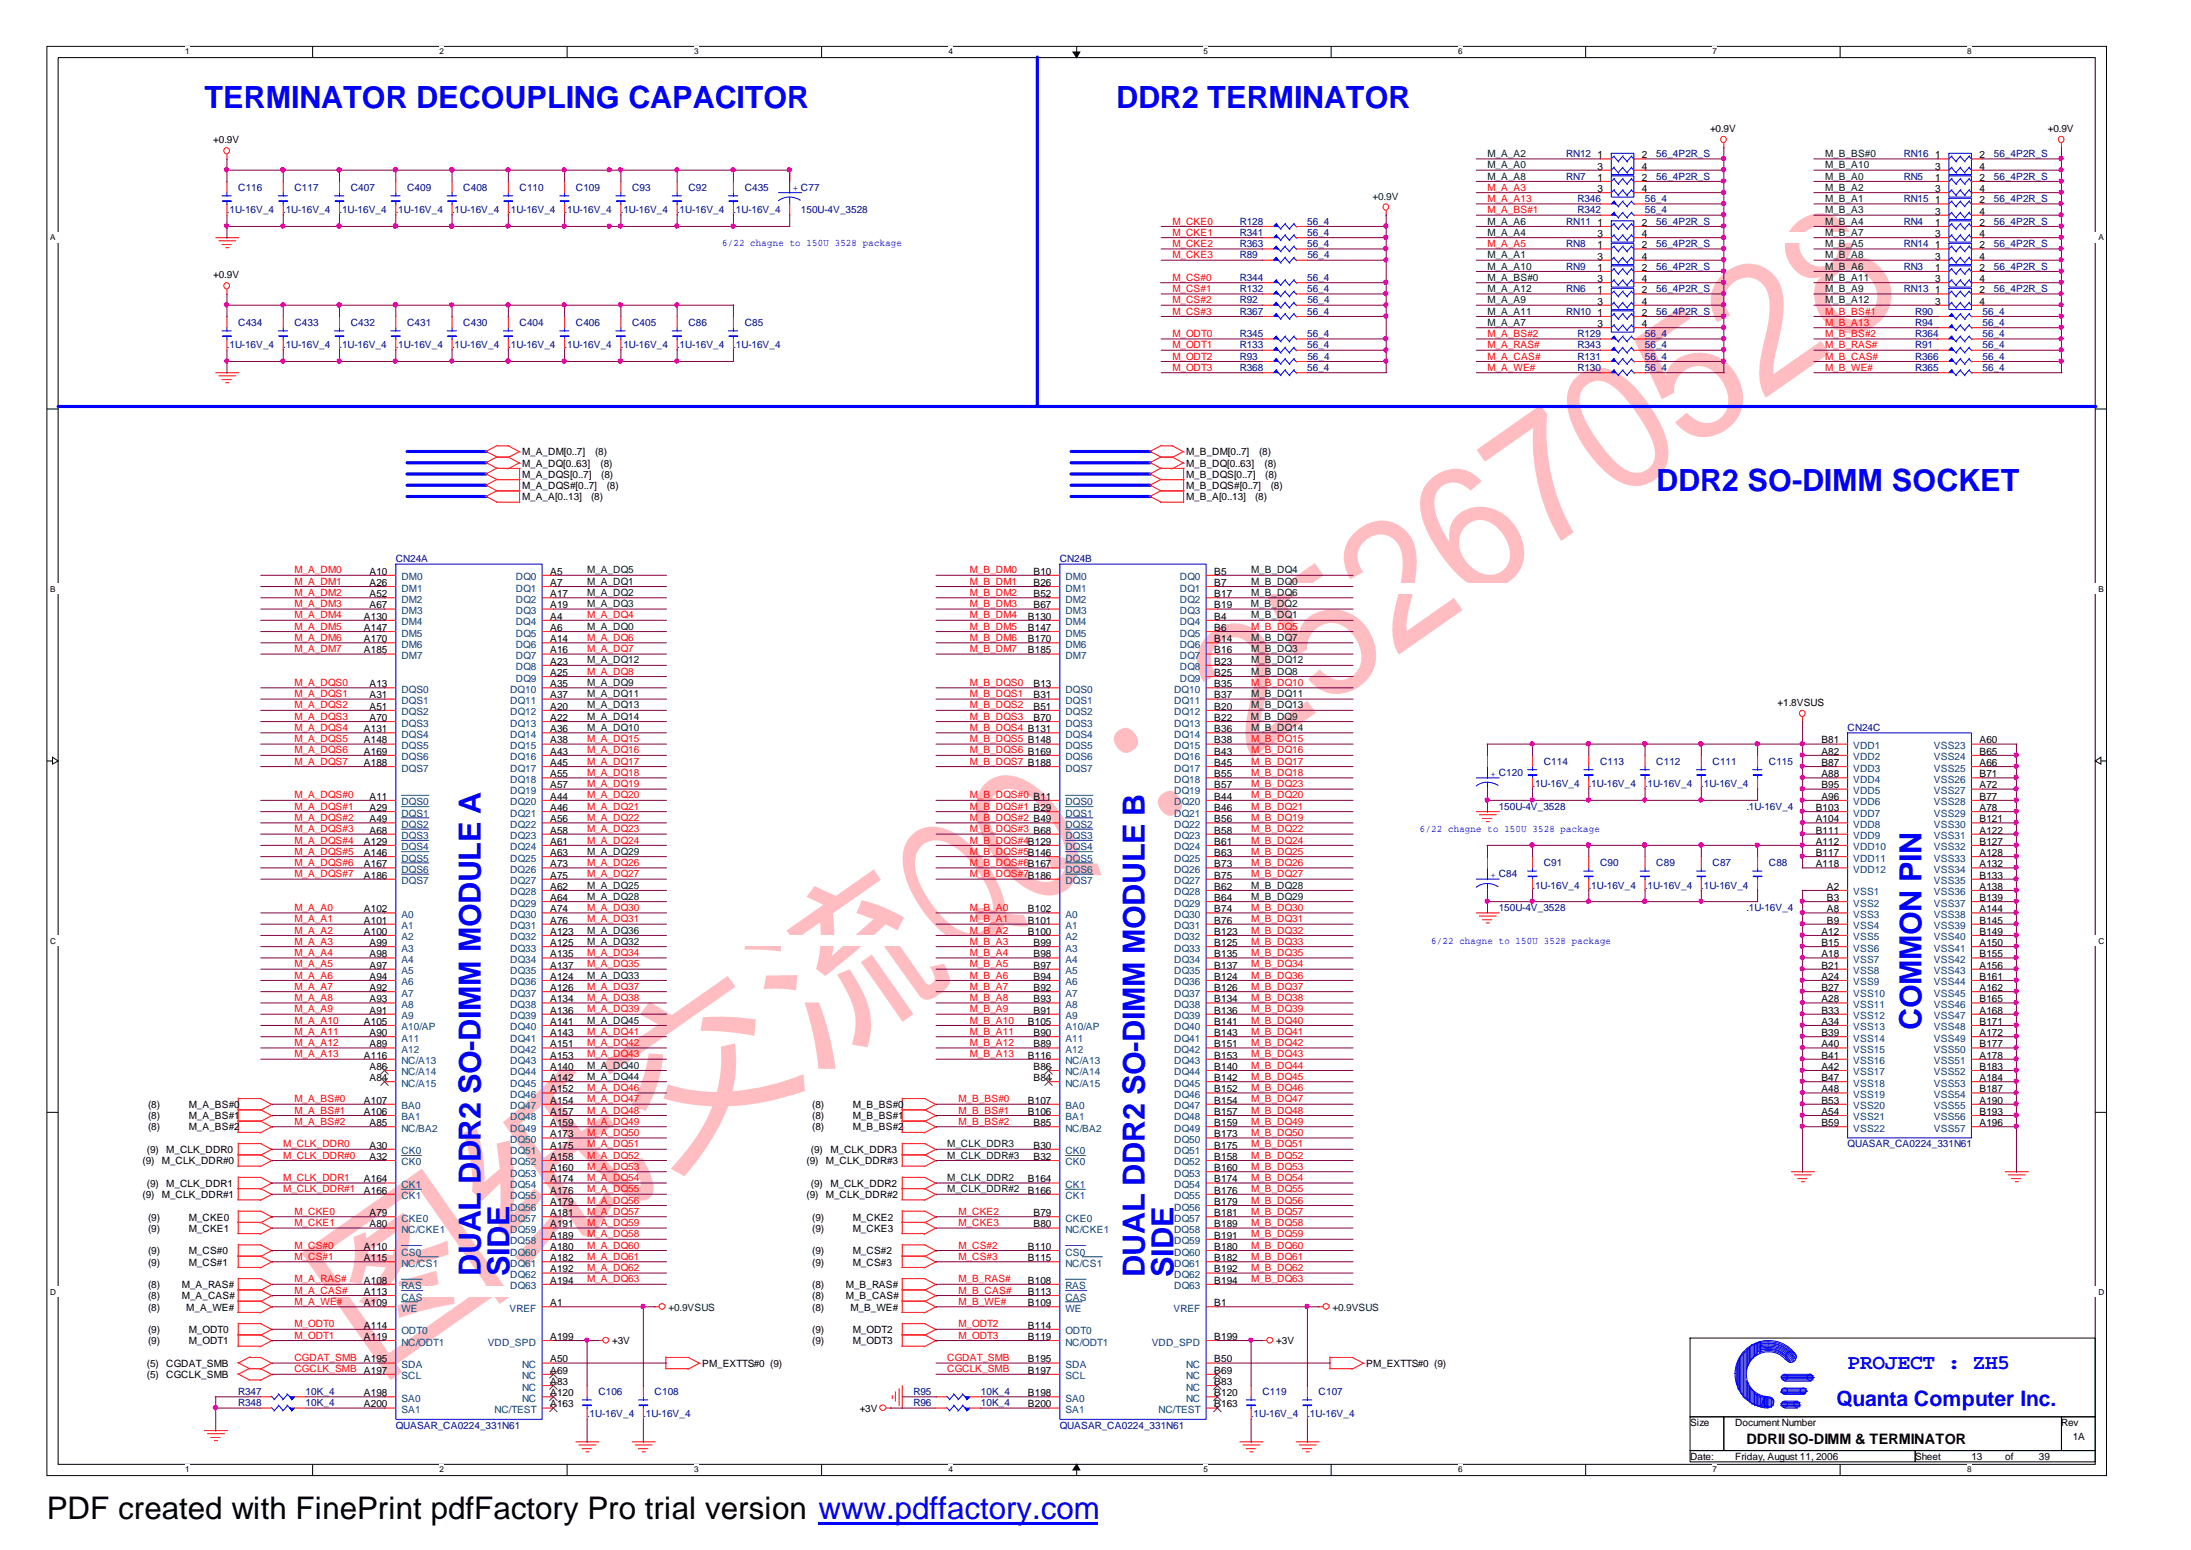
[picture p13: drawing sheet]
<svg xmlns="http://www.w3.org/2000/svg" width="297mm" height="210mm" viewBox="0 0 297 210" stroke-linecap="round" stroke-linejoin="round" font-family="sans-serif">
<defs><g id="words">
<text font-size="24.3" fill="#ffbdc2" x="49.9" y="186.4" transform="rotate(-35 49.9 186.4)">图纸交流QQ：252670528</text>
<text font-size="4.2" x="6.3" y="205.7">PDF created with FinePrint pdfFactory Pro trial version www.pdffactory.com</text>
<g font-size="4.1" fill="#00f">
<text x="27.7" y="14.7">TERMINATOR DECOUPLING CAPACITOR</text>
<text x="151.1" y="14.7">DDR2 TERMINATOR</text>
<text x="224.3" y="66.5">DDR2 SO-DIMM SOCKET</text>
<text x="260.2" y="139.5" transform="rotate(-90 260.2 139.5)">COMMON PIN</text>
<text x="65.1" y="172.8" transform="rotate(-90 65.1 172.8)">DUAL DDR2 SO-DIMM MODULE A</text>
<text x="69" y="172.8" transform="rotate(-90 69 172.8)">SIDE</text>
<text x="155" y="173" transform="rotate(-90 155 173)">DUAL DDR2 SO-DIMM MODULE B</text>
<text x="158.9" y="173" transform="rotate(-90 158.9 173)">SIDE</text>
</g>
<g font-size="2.9" fill="#00f">
<text x="250.2" y="185.3">PROJECT : ZH5</text>
<text x="248.7" y="190.3">Quanta Computer Inc.</text>
</g>
<text font-size="1.9" x="236.5" y="195.6">DDRII SO-DIMM &amp; TERMINATOR</text>
<g font-size="1.4">
<text x="231.6" y="17.9">+0.9V</text>
<text x="277.3" y="17.9">+0.9V</text>
<text x="28.9" y="19.4">+0.9V</text>
<text x="216.3" y="21.4">1</text>
<text x="216.3" y="23">3</text>
<text x="222.3" y="21.4">2</text>
<text x="222.3" y="23">4</text>
<text x="262" y="21.4">1</text>
<text x="262" y="23">3</text>
<text x="268.1" y="21.4">2</text>
<text x="268.1" y="23">4</text>
<text x="216.3" y="24.5">1</text>
<text x="216.3" y="26">3</text>
<text x="222.3" y="24.5">2</text>
<text x="222.3" y="26">4</text>
<text x="262" y="27.5">1</text>
<text x="262" y="29.1">3</text>
<text x="262" y="24.5">1</text>
<text x="262" y="26">3</text>
<text x="268.1" y="27.5">2</text>
<text x="268.1" y="29.1">4</text>
<text x="268.1" y="24.5">2</text>
<text x="268.1" y="26">4</text>
<text x="216.3" y="33.6">1</text>
<text x="216.3" y="35.2">3</text>
<text x="216.3" y="30.6">1</text>
<text x="216.3" y="32.1">3</text>
<text x="222.3" y="33.6">2</text>
<text x="222.3" y="35.2">4</text>
<text x="222.3" y="30.6">2</text>
<text x="222.3" y="32.1">4</text>
<text x="262" y="30.6">1</text>
<text x="262" y="32.1">3</text>
<text x="262" y="33.6">1</text>
<text x="262" y="35.2">3</text>
<text x="268.1" y="30.6">2</text>
<text x="268.1" y="32.1">4</text>
<text x="268.1" y="33.6">2</text>
<text x="268.1" y="35.2">4</text>
<text x="28.9" y="37.7">+0.9V</text>
<text x="216.3" y="36.7">1</text>
<text x="216.3" y="38.2">3</text>
<text x="216.3" y="39.7">1</text>
<text x="216.3" y="41.2">3</text>
<text x="222.3" y="36.7">2</text>
<text x="222.3" y="38.2">4</text>
<text x="222.3" y="39.7">2</text>
<text x="222.3" y="41.2">4</text>
<text x="262" y="36.7">1</text>
<text x="262" y="38.2">3</text>
<text x="262" y="39.7">1</text>
<text x="262" y="41.2">3</text>
<text x="268.1" y="36.7">2</text>
<text x="268.1" y="38.2">4</text>
<text x="268.1" y="39.7">2</text>
<text x="268.1" y="41.2">4</text>
<text x="216.3" y="42.8">1</text>
<text x="216.3" y="44.3">3</text>
<text x="222.3" y="42.8">2</text>
<text x="222.3" y="44.3">4</text>
<text x="70.7" y="61.7">M_A_DM[0..7]</text>
<text x="70.7" y="64.7">M_A_DQS[0..7]</text>
<text x="70.7" y="63.2">M_A_DQ[0..63]</text>
<text x="80.6" y="61.7">(8)</text>
<text x="81.3" y="63.2">(8)</text>
<text x="81.4" y="64.7">(8)</text>
<text x="160.6" y="64.7">M_B_DQS[0..7]</text>
<text x="160.6" y="61.7">M_B_DM[0..7]</text>
<text x="160.6" y="63.2">M_B_DQ[0..63]</text>
<text x="170.5" y="61.7">(8)</text>
<text x="171.2" y="63.2">(8)</text>
<text x="171.3" y="64.7">(8)</text>
<text x="70.7" y="66.2">M_A_DQS#[0..7]</text>
<text x="70.7" y="67.7">M_A_A[0..13]</text>
<text x="80.1" y="67.7">(8)</text>
<text x="82.2" y="66.2">(8)</text>
<text x="160.6" y="66.2">M_B_DQS#[0..7]</text>
<text x="160.6" y="67.7">M_B_A[0..13]</text>
<text x="170" y="67.7">(8)</text>
<text x="172.1" y="66.2">(8)</text>
<text x="50" y="77.8">A10</text>
<text x="74.5" y="77.8">A5</text>
<text x="140" y="77.8">B10</text>
<text x="164.4" y="77.8">B5</text>
<text x="49.3" y="83.9">A130</text>
<text x="50" y="79.3">A26</text>
<text x="50" y="80.9">A52</text>
<text x="50" y="82.4">A67</text>
<text x="74.5" y="83.9">A4</text>
<text x="74.5" y="79.3">A7</text>
<text x="74.5" y="80.9">A17</text>
<text x="74.5" y="82.4">A19</text>
<text x="139.2" y="83.9">B130</text>
<text x="140" y="79.3">B26</text>
<text x="140" y="80.9">B52</text>
<text x="140" y="82.4">B67</text>
<text x="164.4" y="83.9">B4</text>
<text x="164.4" y="79.3">B7</text>
<text x="164.4" y="80.9">B17</text>
<text x="164.4" y="82.4">B19</text>
<text x="49.3" y="85.4">A147</text>
<text x="49.3" y="87">A170</text>
<text x="49.3" y="88.5">A185</text>
<text x="74.5" y="85.4">A6</text>
<text x="74.5" y="87">A14</text>
<text x="74.5" y="88.5">A16</text>
<text x="139.2" y="85.4">B147</text>
<text x="139.2" y="87">B170</text>
<text x="139.2" y="88.5">B185</text>
<text x="164.4" y="85.4">B6</text>
<text x="164.4" y="87">B14</text>
<text x="164.4" y="88.5">B16</text>
<text x="50" y="93.1">A13</text>
<text x="50" y="94.6">A31</text>
<text x="74.5" y="90">A23</text>
<text x="74.5" y="91.5">A25</text>
<text x="74.5" y="93.1">A35</text>
<text x="74.5" y="94.6">A37</text>
<text x="140" y="93.1">B13</text>
<text x="140" y="94.6">B31</text>
<text x="164.4" y="90">B23</text>
<text x="164.4" y="91.5">B25</text>
<text x="164.4" y="93.1">B35</text>
<text x="164.4" y="94.6">B37</text>
<text x="240.7" y="95.6">+1.8VSUS</text>
<text x="49.3" y="99.2">A131</text>
<text x="49.3" y="100.7">A148</text>
<text x="50" y="96.1">A51</text>
<text x="50" y="97.6">A70</text>
<text x="74.5" y="96.1">A20</text>
<text x="74.5" y="97.6">A22</text>
<text x="74.5" y="99.2">A36</text>
<text x="74.5" y="100.7">A38</text>
<text x="140" y="96.1">B51</text>
<text x="140" y="97.6">B70</text>
<text x="164.4" y="96.1">B20</text>
<text x="164.4" y="97.6">B22</text>
<text x="164.4" y="99.2">B36</text>
<text x="164.4" y="100.7">B38</text>
<text x="246.6" y="100.7">B81</text>
<text x="268.1" y="100.7">A60</text>
<text x="49.3" y="102.2">A169</text>
<text x="49.3" y="103.7">A188</text>
<text x="74.5" y="102.2">A43</text>
<text x="74.5" y="103.7">A45</text>
<text x="74.5" y="105.3">A55</text>
<text x="74.5" y="106.8">A57</text>
<text x="164.4" y="102.2">B43</text>
<text x="164.4" y="103.7">B45</text>
<text x="164.4" y="105.3">B55</text>
<text x="164.4" y="106.8">B57</text>
<text x="246.6" y="102.2">A82</text>
<text x="246.6" y="103.7">B87</text>
<text x="246.6" y="105.3">A88</text>
<text x="246.6" y="106.8">B95</text>
<text x="268.1" y="102.2">B65</text>
<text x="268.1" y="103.7">A66</text>
<text x="268.1" y="105.3">B71</text>
<text x="268.1" y="106.8">A72</text>
<text x="50" y="108.3">A11</text>
<text x="50" y="109.8">A29</text>
<text x="50" y="111.4">A49</text>
<text x="50" y="112.9">A68</text>
<text x="74.5" y="108.3">A44</text>
<text x="74.5" y="109.8">A46</text>
<text x="74.5" y="111.4">A56</text>
<text x="74.5" y="112.9">A58</text>
<text x="164.4" y="108.3">B44</text>
<text x="164.4" y="109.8">B46</text>
<text x="164.4" y="111.4">B56</text>
<text x="164.4" y="112.9">B58</text>
<text x="245.9" y="109.8">B103</text>
<text x="245.9" y="111.4">A104</text>
<text x="245.9" y="112.9">B111</text>
<text x="246.6" y="108.3">A96</text>
<text x="268.1" y="108.3">B77</text>
<text x="268.1" y="109.8">A78</text>
<text x="268.1" y="111.4">B121</text>
<text x="268.1" y="112.9">A122</text>
<text x="49.3" y="114.4">A129</text>
<text x="49.3" y="115.9">A146</text>
<text x="49.3" y="117.4">A167</text>
<text x="49.3" y="119">A186</text>
<text x="74.5" y="114.4">A61</text>
<text x="74.5" y="115.9">A63</text>
<text x="74.5" y="117.4">A73</text>
<text x="74.5" y="119">A75</text>
<text x="164.4" y="114.4">B61</text>
<text x="164.4" y="115.9">B63</text>
<text x="164.4" y="117.4">B73</text>
<text x="164.4" y="119">B75</text>
<text x="245.9" y="114.4">A112</text>
<text x="245.9" y="115.9">B117</text>
<text x="245.9" y="117.4">A118</text>
<text x="268.1" y="114.4">B127</text>
<text x="268.1" y="115.9">A128</text>
<text x="268.1" y="117.4">A132</text>
<text x="268.1" y="119">B133</text>
<text x="49.3" y="125.1">A101</text>
<text x="49.3" y="123.5">A102</text>
<text x="74.5" y="120.5">A62</text>
<text x="74.5" y="122">A64</text>
<text x="74.5" y="123.5">A74</text>
<text x="74.5" y="125.1">A76</text>
<text x="139.2" y="125.1">B101</text>
<text x="139.2" y="123.5">B102</text>
<text x="164.4" y="120.5">B62</text>
<text x="164.4" y="122">B64</text>
<text x="164.4" y="123.5">B74</text>
<text x="164.4" y="125.1">B76</text>
<text x="247.4" y="120.5">A2</text>
<text x="247.4" y="122">B3</text>
<text x="247.4" y="123.5">A8</text>
<text x="247.4" y="125.1">B9</text>
<text x="268.1" y="120.5">A138</text>
<text x="268.1" y="122">B139</text>
<text x="268.1" y="123.5">A144</text>
<text x="268.1" y="125.1">B145</text>
<text x="49.3" y="126.6">A100</text>
<text x="50" y="131.2">A97</text>
<text x="50" y="129.6">A98</text>
<text x="50" y="128.1">A99</text>
<text x="74.5" y="126.6">A123</text>
<text x="74.5" y="128.1">A125</text>
<text x="74.5" y="129.6">A135</text>
<text x="74.5" y="131.2">A137</text>
<text x="139.2" y="126.6">B100</text>
<text x="140" y="131.2">B97</text>
<text x="140" y="129.6">B98</text>
<text x="140" y="128.1">B99</text>
<text x="164.4" y="126.6">B123</text>
<text x="164.4" y="128.1">B125</text>
<text x="164.4" y="129.6">B135</text>
<text x="164.4" y="131.2">B137</text>
<text x="246.6" y="126.6">A12</text>
<text x="246.6" y="128.1">B15</text>
<text x="246.6" y="129.6">A18</text>
<text x="246.6" y="131.2">B21</text>
<text x="268.1" y="126.6">B149</text>
<text x="268.1" y="128.1">A150</text>
<text x="268.1" y="129.6">B155</text>
<text x="268.1" y="131.2">A156</text>
<text x="50" y="137.3">A91</text>
<text x="50" y="134.2">A92</text>
<text x="50" y="135.7">A93</text>
<text x="50" y="132.7">A94</text>
<text x="74.5" y="132.7">A124</text>
<text x="74.5" y="134.2">A126</text>
<text x="74.5" y="135.7">A134</text>
<text x="74.5" y="137.3">A136</text>
<text x="140" y="137.3">B91</text>
<text x="140" y="134.2">B92</text>
<text x="140" y="135.7">B93</text>
<text x="140" y="132.7">B94</text>
<text x="164.4" y="132.7">B124</text>
<text x="164.4" y="134.2">B126</text>
<text x="164.4" y="135.7">B134</text>
<text x="164.4" y="137.3">B136</text>
<text x="246.6" y="132.7">A24</text>
<text x="246.6" y="134.2">B27</text>
<text x="246.6" y="135.7">A28</text>
<text x="246.6" y="137.3">B33</text>
<text x="268.1" y="132.7">B161</text>
<text x="268.1" y="134.2">A162</text>
<text x="268.1" y="135.7">B165</text>
<text x="268.1" y="137.3">A168</text>
<text x="49.3" y="138.8">A105</text>
<text x="49.3" y="143.4">A116</text>
<text x="50" y="141.8">A89</text>
<text x="50" y="140.3">A90</text>
<text x="74.5" y="138.8">A141</text>
<text x="74.5" y="140.3">A143</text>
<text x="74.5" y="141.8">A151</text>
<text x="74.5" y="143.4">A153</text>
<text x="139.2" y="138.8">B105</text>
<text x="139.2" y="143.4">B116</text>
<text x="140" y="141.8">B89</text>
<text x="140" y="140.3">B90</text>
<text x="164.4" y="138.8">B141</text>
<text x="164.4" y="140.3">B143</text>
<text x="164.4" y="141.8">B151</text>
<text x="164.4" y="143.4">B153</text>
<text x="246.6" y="138.8">A34</text>
<text x="246.6" y="140.3">B39</text>
<text x="246.6" y="141.8">A40</text>
<text x="246.6" y="143.4">B41</text>
<text x="268.1" y="138.8">B171</text>
<text x="268.1" y="140.3">A172</text>
<text x="268.1" y="141.8">B177</text>
<text x="268.1" y="143.4">A178</text>
<text x="49.3" y="149.5">A107</text>
<text x="50" y="146.4">A84</text>
<text x="50" y="144.9">A86</text>
<text x="74.5" y="144.9">A140</text>
<text x="74.5" y="146.4">A142</text>
<text x="74.5" y="147.9">A152</text>
<text x="74.5" y="149.5">A154</text>
<text x="139.2" y="149.5">B107</text>
<text x="140" y="146.4">B84</text>
<text x="140" y="144.9">B86</text>
<text x="164.4" y="144.9">B140</text>
<text x="164.4" y="146.4">B142</text>
<text x="164.4" y="147.9">B152</text>
<text x="164.4" y="149.5">B154</text>
<text x="246.6" y="144.9">A42</text>
<text x="246.6" y="146.4">B47</text>
<text x="246.6" y="147.9">A48</text>
<text x="246.6" y="149.5">B53</text>
<text x="268.1" y="144.9">B183</text>
<text x="268.1" y="146.4">A184</text>
<text x="268.1" y="147.9">B187</text>
<text x="268.1" y="149.5">A190</text>
<text x="20.1" y="150">(8)</text>
<text x="20.1" y="151.6">(8)</text>
<text x="20.1" y="153.1">(8)</text>
<text x="25.6" y="150">M_A_BS#0</text>
<text x="25.6" y="151.6">M_A_BS#1</text>
<text x="25.6" y="153.1">M_A_BS#2</text>
<text x="49.3" y="151">A106</text>
<text x="50" y="155.5">A30</text>
<text x="50" y="152.5">A85</text>
<text x="74.5" y="151">A157</text>
<text x="74.5" y="152.5">A159</text>
<text x="74.5" y="154">A173</text>
<text x="74.5" y="155.5">A175</text>
<text x="110" y="150">(8)</text>
<text x="110" y="151.6">(8)</text>
<text x="110" y="153.1">(8)</text>
<text x="115.5" y="150">M_B_BS#0</text>
<text x="115.5" y="151.6">M_B_BS#1</text>
<text x="115.5" y="153.1">M_B_BS#2</text>
<text x="139.2" y="151">B106</text>
<text x="140" y="155.5">B30</text>
<text x="140" y="152.5">B85</text>
<text x="164.4" y="151">B157</text>
<text x="164.4" y="152.5">B159</text>
<text x="164.4" y="154">B173</text>
<text x="164.4" y="155.5">B175</text>
<text x="246.6" y="151">A54</text>
<text x="246.6" y="152.5">B59</text>
<text x="268.1" y="151">B193</text>
<text x="268.1" y="152.5">A196</text>
<text x="19.3" y="157.7">(9)</text>
<text x="19.9" y="160.7">(9)</text>
<text x="19.9" y="156.1">(9)</text>
<text x="21.9" y="157.7">M_CLK_DDR#0</text>
<text x="22.5" y="160.7">M_CLK_DDR1</text>
<text x="22.5" y="156.1">M_CLK_DDR0</text>
<text x="49.3" y="160.1">A164</text>
<text x="49.3" y="161.6">A166</text>
<text x="50" y="157.1">A32</text>
<text x="74.5" y="157.1">A158</text>
<text x="74.5" y="158.6">A160</text>
<text x="74.5" y="160.1">A174</text>
<text x="74.5" y="161.6">A176</text>
<text x="109.2" y="157.7">(9)</text>
<text x="109.8" y="156.1">(9)</text>
<text x="109.8" y="160.7">(9)</text>
<text x="111.8" y="157.7">M_CLK_DDR#3</text>
<text x="112.4" y="156.1">M_CLK_DDR3</text>
<text x="112.4" y="160.7">M_CLK_DDR2</text>
<text x="139.2" y="160.1">B164</text>
<text x="139.2" y="161.6">B166</text>
<text x="140" y="157.1">B32</text>
<text x="164.4" y="157.1">B158</text>
<text x="164.4" y="158.6">B160</text>
<text x="164.4" y="160.1">B174</text>
<text x="164.4" y="161.6">B176</text>
<text x="19.3" y="162.2">(9)</text>
<text x="20.1" y="166.8">(9)</text>
<text x="20.1" y="165.3">(9)</text>
<text x="21.9" y="162.2">M_CLK_DDR#1</text>
<text x="25.6" y="166.8">M_CKE1</text>
<text x="25.6" y="165.3">M_CKE0</text>
<text x="50" y="164.7">A79</text>
<text x="50" y="166.2">A80</text>
<text x="74.5" y="163.2">A179</text>
<text x="74.5" y="164.7">A181</text>
<text x="74.5" y="167.7">A189</text>
<text x="74.5" y="166.2">A191</text>
<text x="109.2" y="162.2">(9)</text>
<text x="110" y="165.3">(9)</text>
<text x="110" y="166.8">(9)</text>
<text x="111.8" y="162.2">M_CLK_DDR#2</text>
<text x="115.5" y="165.3">M_CKE2</text>
<text x="115.5" y="166.8">M_CKE3</text>
<text x="140" y="164.7">B79</text>
<text x="140" y="166.2">B80</text>
<text x="164.4" y="163.2">B179</text>
<text x="164.4" y="164.7">B181</text>
<text x="164.4" y="166.2">B189</text>
<text x="164.4" y="167.7">B191</text>
<text x="20.1" y="169.9">(9)</text>
<text x="20.1" y="171.4">(9)</text>
<text x="25.6" y="169.9">M_CS#0</text>
<text x="25.6" y="171.4">M_CS#1</text>
<text x="49.3" y="173.8">A108</text>
<text x="49.3" y="169.3">A110</text>
<text x="49.3" y="170.8">A115</text>
<text x="74.5" y="169.3">A180</text>
<text x="74.5" y="170.8">A182</text>
<text x="74.5" y="172.3">A192</text>
<text x="74.5" y="173.8">A194</text>
<text x="110" y="169.9">(9)</text>
<text x="110" y="171.4">(9)</text>
<text x="115.5" y="169.9">M_CS#2</text>
<text x="115.5" y="171.4">M_CS#3</text>
<text x="139.2" y="173.8">B108</text>
<text x="139.2" y="169.3">B110</text>
<text x="139.2" y="170.8">B115</text>
<text x="164.4" y="169.3">B180</text>
<text x="164.4" y="170.8">B182</text>
<text x="164.4" y="172.3">B192</text>
<text x="164.4" y="173.8">B194</text>
<text x="20.1" y="174.4">(8)</text>
<text x="20.1" y="176">(8)</text>
<text x="20.1" y="177.5">(8)</text>
<text x="24.6" y="174.4">M_A_RAS#</text>
<text x="24.6" y="176">M_A_CAS#</text>
<text x="25.2" y="177.5">M_A_WE#</text>
<text x="49.3" y="176.9">A109</text>
<text x="49.3" y="175.4">A113</text>
<text x="49.3" y="179.9">A114</text>
<text x="74.5" y="176.9">A1</text>
<text x="110" y="177.5">(8)</text>
<text x="110" y="176">(8)</text>
<text x="110" y="174.4">(8)</text>
<text x="114.6" y="176">M_B_CAS#</text>
<text x="114.6" y="174.4">M_B_RAS#</text>
<text x="115.1" y="177.5">M_B_WE#</text>
<text x="139.2" y="176.9">B109</text>
<text x="139.2" y="175.4">B113</text>
<text x="139.2" y="179.9">B114</text>
<text x="164.4" y="176.9">B1</text>
<text x="19.9" y="185.1">(5)</text>
<text x="20.1" y="180.5">(9)</text>
<text x="20.1" y="182">(9)</text>
<text x="22.5" y="185.1">CGDAT_SMB</text>
<text x="25.6" y="180.5">M_ODT0</text>
<text x="25.6" y="182">M_ODT1</text>
<text x="49.3" y="181.5">A119</text>
<text x="49.3" y="184.5">A195</text>
<text x="74.5" y="184.5">A50</text>
<text x="74.5" y="181.5">A199</text>
<text x="82.9" y="182">+3V</text>
<text x="95.1" y="185.1">PM_EXTTS#0 (9)</text>
<text x="110" y="182">(9)</text>
<text x="110" y="180.5">(9)</text>
<text x="115.5" y="182">M_ODT3</text>
<text x="115.5" y="180.5">M_ODT2</text>
<text x="139.2" y="181.5">B119</text>
<text x="139.2" y="184.5">B195</text>
<text x="164.4" y="184.5">B50</text>
<text x="164.4" y="181.5">B199</text>
<text x="172.8" y="182">+3V</text>
<text x="185" y="185.1">PM_EXTTS#0 (9)</text>
<text x="19.9" y="186.6">(5)</text>
<text x="22.5" y="186.6">CGCLK_SMB</text>
<text x="49.3" y="186">A197</text>
<text x="49.3" y="189.1">A198</text>
<text x="49.3" y="190.6">A200</text>
<text x="74.5" y="186">A69</text>
<text x="74.5" y="187.6">A83</text>
<text x="74.5" y="189.1">A120</text>
<text x="74.5" y="190.6">A163</text>
<text x="116.4" y="191.2">+3V</text>
<text x="139.2" y="186">B197</text>
<text x="139.2" y="189.1">B198</text>
<text x="139.2" y="190.6">B200</text>
<text x="164.4" y="186">B69</text>
<text x="164.4" y="187.6">B83</text>
<text x="164.4" y="189.1">B120</text>
<text x="164.4" y="190.6">B163</text>
<text x="228.9" y="193.1">Size</text>
<text x="228.9" y="197.7">Date:</text>
<text x="234.9" y="193.1">Document Number</text>
<text x="234.9" y="197.7">Friday, August 11, 2006</text>
<text x="259.3" y="197.7">Sheet</text>
<text x="267" y="197.7">13</text>
<text x="271.5" y="197.7">of</text>
<text x="276.1" y="197.7">39</text>
<text x="279.1" y="193.1">Rev</text>
<text x="280.7" y="195">1A</text>
</g>
<g font-size="1.4" fill="#004000">
<text x="201.4" y="22.8">M_A_A0</text>
<text x="201.4" y="21.3">M_A_A2</text>
<text x="247.1" y="21.3">M_B_BS#0</text>
<text x="247.1" y="22.8">M_B_A10</text>
<text x="185.8" y="27">+0.9V</text>
<text x="201.4" y="24.3">M_A_A8</text>
<text x="247.1" y="28.9">M_B_A3</text>
<text x="247.1" y="27.4">M_B_A1</text>
<text x="247.1" y="24.3">M_B_A0</text>
<text x="247.1" y="25.8">M_B_A2</text>
<text x="201.4" y="31.9">M_A_A4</text>
<text x="201.4" y="30.4">M_A_A6</text>
<text x="201.4" y="35">M_A_A1</text>
<text x="247.1" y="30.4">M_B_A4</text>
<text x="247.1" y="35">M_B_A8</text>
<text x="247.1" y="33.5">M_B_A5</text>
<text x="247.1" y="31.9">M_B_A7</text>
<text x="201.4" y="39.6">M_A_A12</text>
<text x="201.4" y="41.1">M_A_A9</text>
<text x="201.4" y="38">M_A_BS#0</text>
<text x="201.4" y="36.5">M_A_A10</text>
<text x="247.1" y="38">M_B_A11</text>
<text x="247.1" y="36.5">M_B_A6</text>
<text x="247.1" y="41.1">M_B_A12</text>
<text x="247.1" y="39.6">M_B_A9</text>
<text x="201.4" y="42.6">M_A_A11</text>
<text x="201.4" y="44.1">M_A_A7</text>
<text x="79.5" y="77.7">M_A_DQ5</text>
<text x="169.4" y="77.7">M_B_DQ4</text>
<text x="79.5" y="79.2">M_A_DQ1</text>
<text x="79.5" y="80.7">M_A_DQ2</text>
<text x="79.5" y="82.2">M_A_DQ3</text>
<text x="169.4" y="82.2">M_B_DQ2</text>
<text x="169.4" y="79.2">M_B_DQ0</text>
<text x="169.4" y="83.7">M_B_DQ1</text>
<text x="169.4" y="80.7">M_B_DQ6</text>
<text x="79.5" y="89.8">M_A_DQ12</text>
<text x="79.5" y="85.3">M_A_DQ0</text>
<text x="169.4" y="86.8">M_B_DQ7</text>
<text x="169.4" y="88.3">M_B_DQ3</text>
<text x="169.4" y="89.8">M_B_DQ12</text>
<text x="79.5" y="95.9">M_A_DQ13</text>
<text x="79.5" y="92.9">M_A_DQ9</text>
<text x="79.5" y="94.4">M_A_DQ11</text>
<text x="169.4" y="91.4">M_B_DQ8</text>
<text x="169.4" y="94.4">M_B_DQ11</text>
<text x="169.4" y="95.9">M_B_DQ13</text>
<text x="79.5" y="97.5">M_A_DQ14</text>
<text x="79.5" y="99">M_A_DQ10</text>
<text x="169.4" y="97.5">M_B_DQ9</text>
<text x="169.4" y="99">M_B_DQ14</text>
<text x="79.5" y="115.8">M_A_DQ29</text>
<text x="79.5" y="120.3">M_A_DQ25</text>
<text x="79.5" y="121.8">M_A_DQ28</text>
<text x="169.4" y="121.8">M_B_DQ29</text>
<text x="169.4" y="120.3">M_B_DQ28</text>
<text x="79.5" y="127.9">M_A_DQ32</text>
<text x="79.5" y="126.4">M_A_DQ36</text>
<text x="79.5" y="132.5">M_A_DQ33</text>
<text x="79.5" y="138.6">M_A_DQ45</text>
<text x="79.5" y="144.7">M_A_DQ40</text>
<text x="79.5" y="146.2">M_A_DQ44</text>
<text x="128.3" y="155.4">M_CLK_DDR3</text>
<text x="128.3" y="156.9">M_CLK_DDR#3</text>
<text x="128.3" y="159.9">M_CLK_DDR2</text>
<text x="128.3" y="161.5">M_CLK_DDR#2</text>
<text x="90.5" y="177.5">+0.9VSUS</text>
<text x="180.4" y="177.5">+0.9VSUS</text>
</g>
<g font-size="1.4" fill="#000080">
<text x="212.1" y="21.3">RN12</text>
<text x="224.3" y="21.3">56_4P2R_S</text>
<text x="257.8" y="21.3">RN16</text>
<text x="270" y="21.3">56_4P2R_S</text>
<text x="30.7" y="28.9">.1U-16V_4</text>
<text x="32.3" y="25.8">C116</text>
<text x="38.4" y="28.9">.1U-16V_4</text>
<text x="39.9" y="25.8">C117</text>
<text x="46" y="28.9">.1U-16V_4</text>
<text x="47.5" y="25.8">C407</text>
<text x="53.6" y="28.9">.1U-16V_4</text>
<text x="55.1" y="25.8">C409</text>
<text x="61.2" y="28.9">.1U-16V_4</text>
<text x="62.7" y="25.8">C408</text>
<text x="68.8" y="28.9">.1U-16V_4</text>
<text x="70.4" y="25.8">C110</text>
<text x="76.5" y="28.9">.1U-16V_4</text>
<text x="78" y="25.8">C109</text>
<text x="84.1" y="28.9">.1U-16V_4</text>
<text x="85.6" y="25.8">C93</text>
<text x="91.7" y="28.9">.1U-16V_4</text>
<text x="93.2" y="25.8">C92</text>
<text x="99.3" y="28.9">.1U-16V_4</text>
<text x="100.8" y="25.8">C435</text>
<text x="108.5" y="28.9">150U-4V_3528</text>
<text x="212.1" y="24.3">RN7</text>
<text x="213.6" y="27.4">R346</text>
<text x="213.6" y="28.9">R342</text>
<text x="222.7" y="27.4">56_4</text>
<text x="222.7" y="28.9">56_4</text>
<text x="224.3" y="24.3">56_4P2R_S</text>
<text x="257.8" y="27.4">RN15</text>
<text x="257.8" y="24.3">RN5</text>
<text x="270" y="27.4">56_4P2R_S</text>
<text x="270" y="24.3">56_4P2R_S</text>
<text x="167.9" y="31.9">R341</text>
<text x="167.9" y="35">R89</text>
<text x="167.9" y="30.4">R128</text>
<text x="167.9" y="33.5">R363</text>
<text x="177" y="31.9">56_4</text>
<text x="177" y="30.4">56_4</text>
<text x="177" y="33.5">56_4</text>
<text x="177" y="35">56_4</text>
<text x="212.1" y="33.5">RN8</text>
<text x="212.1" y="30.4">RN11</text>
<text x="224.3" y="30.4">56_4P2R_S</text>
<text x="224.3" y="33.5">56_4P2R_S</text>
<text x="257.8" y="30.4">RN4</text>
<text x="257.8" y="33.5">RN14</text>
<text x="270" y="33.5">56_4P2R_S</text>
<text x="270" y="30.4">56_4P2R_S</text>
<text x="167.9" y="38">R344</text>
<text x="167.9" y="39.6">R132</text>
<text x="167.9" y="41.1">R92</text>
<text x="177" y="38">56_4</text>
<text x="177" y="39.6">56_4</text>
<text x="177" y="41.1">56_4</text>
<text x="212.1" y="36.5">RN9</text>
<text x="212.1" y="39.6">RN6</text>
<text x="224.3" y="36.5">56_4P2R_S</text>
<text x="224.3" y="39.6">56_4P2R_S</text>
<text x="257.8" y="36.5">RN3</text>
<text x="257.8" y="39.6">RN13</text>
<text x="270" y="39.6">56_4P2R_S</text>
<text x="270" y="36.5">56_4P2R_S</text>
<text x="30.7" y="47.2">.1U-16V_4</text>
<text x="32.3" y="44.1">C434</text>
<text x="38.4" y="47.2">.1U-16V_4</text>
<text x="39.9" y="44.1">C433</text>
<text x="46" y="47.2">.1U-16V_4</text>
<text x="47.5" y="44.1">C432</text>
<text x="53.6" y="47.2">.1U-16V_4</text>
<text x="55.1" y="44.1">C431</text>
<text x="61.2" y="47.2">.1U-16V_4</text>
<text x="62.7" y="44.1">C430</text>
<text x="68.8" y="47.2">.1U-16V_4</text>
<text x="70.4" y="44.1">C404</text>
<text x="76.5" y="47.2">.1U-16V_4</text>
<text x="78" y="44.1">C406</text>
<text x="84.1" y="47.2">.1U-16V_4</text>
<text x="85.6" y="44.1">C405</text>
<text x="91.7" y="47.2">.1U-16V_4</text>
<text x="93.2" y="44.1">C86</text>
<text x="99.3" y="47.2">.1U-16V_4</text>
<text x="100.8" y="44.1">C85</text>
<text x="167.9" y="42.6">R367</text>
<text x="167.9" y="45.6">R345</text>
<text x="167.9" y="47.2">R133</text>
<text x="177" y="42.6">56_4</text>
<text x="177" y="45.6">56_4</text>
<text x="177" y="47.2">56_4</text>
<text x="212.1" y="42.6">RN10</text>
<text x="213.6" y="45.6">R129</text>
<text x="213.6" y="47.2">R343</text>
<text x="222.7" y="45.6">56_4</text>
<text x="222.7" y="47.2">56_4</text>
<text x="224.3" y="42.6">56_4P2R_S</text>
<text x="259.3" y="45.6">R364</text>
<text x="259.3" y="42.6">R90</text>
<text x="259.3" y="44.1">R94</text>
<text x="259.3" y="47.2">R91</text>
<text x="268.5" y="45.6">56_4</text>
<text x="268.5" y="42.6">56_4</text>
<text x="268.5" y="44.1">56_4</text>
<text x="268.5" y="47.2">56_4</text>
<text x="167.9" y="48.7">R93</text>
<text x="167.9" y="50.2">R368</text>
<text x="177" y="50.2">56_4</text>
<text x="177" y="48.7">56_4</text>
<text x="213.6" y="50.2">R130</text>
<text x="213.6" y="48.7">R131</text>
<text x="222.7" y="50.2">56_4</text>
<text x="222.7" y="48.7">56_4</text>
<text x="259.3" y="48.7">R366</text>
<text x="259.3" y="50.2">R365</text>
<text x="268.5" y="48.7">56_4</text>
<text x="268.5" y="50.2">56_4</text>
<text x="53.6" y="76.1">CN24A</text>
<text x="143.5" y="76.1">CN24B</text>
<text x="250.2" y="99">CN24C</text>
<text x="207.5" y="106.6">.1U-16V_4</text>
<text x="209" y="103.6">C114</text>
<text x="215.1" y="106.6">.1U-16V_4</text>
<text x="216.7" y="103.6">C113</text>
<text x="222.8" y="106.6">.1U-16V_4</text>
<text x="224.3" y="103.6">C112</text>
<text x="230.4" y="106.6">.1U-16V_4</text>
<text x="231.9" y="103.6">C111</text>
<text x="239.5" y="103.6">C115</text>
<text x="202.9" y="109.7">150U-4V_3528</text>
<text x="236.5" y="109.7">.1U-16V_4</text>
<text x="209" y="117.3">C91</text>
<text x="216.7" y="117.3">C90</text>
<text x="224.3" y="117.3">C89</text>
<text x="231.9" y="117.3">C87</text>
<text x="239.5" y="117.3">C88</text>
<text x="202.9" y="123.4">150U-4V_3528</text>
<text x="207.5" y="120.3">.1U-16V_4</text>
<text x="215.1" y="120.3">.1U-16V_4</text>
<text x="222.8" y="120.3">.1U-16V_4</text>
<text x="230.4" y="120.3">.1U-16V_4</text>
<text x="236.5" y="123.4">.1U-16V_4</text>
<text x="250.2" y="155.4">QUASAR_CA0224_331N61</text>
<text x="32.3" y="190.4">R348</text>
<text x="32.3" y="188.9">R347</text>
<text x="41.4" y="190.4">10K_4</text>
<text x="41.4" y="188.9">10K_4</text>
<text x="79.5" y="192">.1U-16V_4</text>
<text x="81" y="188.9">C106</text>
<text x="87.1" y="192">.1U-16V_4</text>
<text x="88.6" y="188.9">C108</text>
<text x="123.7" y="188.9">R95</text>
<text x="123.7" y="190.4">R96</text>
<text x="132.8" y="188.9">10K_4</text>
<text x="132.8" y="190.4">10K_4</text>
<text x="169.4" y="192">.1U-16V_4</text>
<text x="170.9" y="188.9">C119</text>
<text x="177" y="192">.1U-16V_4</text>
<text x="178.6" y="188.9">C107</text>
<text x="53.6" y="193.5">QUASAR_CA0224_331N61</text>
<text x="143.5" y="193.5">QUASAR_CA0224_331N61</text>
</g>
<g font-size="1.4" fill="#00f">
<text x="107.4" y="25.9">+ C77</text>
<text x="97.8" y="33.4">6/22 chagne to 150U 3528 package</text>
<text x="201.8" y="105.2">+ C120</text>
<text x="192.3" y="112.6">6/22 chagne to 150U 3528 package</text>
<text x="201.8" y="118.9">+ C84</text>
<text x="193.8" y="127.9">6/22 chagne to 150U 3528 package</text>
</g>
<g font-size="1.4" fill="#f00">
<text x="201.4" y="28.9">M_A_BS#1</text>
<text x="201.4" y="27.4">M_A_A13</text>
<text x="201.4" y="25.8">M_A_A3</text>
<text x="158.7" y="35">M_CKE3</text>
<text x="158.7" y="33.5">M_CKE2</text>
<text x="158.7" y="30.4">M_CKE0</text>
<text x="158.7" y="31.9">M_CKE1</text>
<text x="201.4" y="33.5">M_A_A5</text>
<text x="158.7" y="39.6">M_CS#1</text>
<text x="158.8" y="41.1">M_CS#2</text>
<text x="158.8" y="38">M_CS#0</text>
<text x="158.7" y="47.2">M_ODT1</text>
<text x="158.8" y="45.6">M_ODT0</text>
<text x="158.8" y="42.6">M_CS#3</text>
<text x="201.4" y="47.2">M_A_RAS#</text>
<text x="201.4" y="45.6">M_A_BS#2</text>
<text x="247.1" y="47.2">M_B_RAS#</text>
<text x="247.1" y="45.6">M_B_BS#2</text>
<text x="247.1" y="42.6">M_B_BS#1</text>
<text x="247.1" y="44.1">M_B_A13</text>
<text x="158.7" y="48.7">M_ODT2</text>
<text x="158.7" y="50.2">M_ODT3</text>
<text x="201.4" y="48.7">M_A_CAS#</text>
<text x="201.4" y="50.2">M_A_WE#</text>
<text x="247.1" y="48.7">M_B_CAS#</text>
<text x="247.1" y="50.2">M_B_WE#</text>
<text x="39.9" y="77.7">M_A_DM0</text>
<text x="131.3" y="77.7">M_B_DM0</text>
<text x="39.9" y="80.7">M_A_DM2</text>
<text x="39.9" y="83.7">M_A_DM4</text>
<text x="39.9" y="79.2">M_A_DM1</text>
<text x="39.9" y="82.2">M_A_DM3</text>
<text x="79.5" y="83.7">M_A_DQ4</text>
<text x="131.3" y="83.7">M_B_DM4</text>
<text x="131.3" y="82.2">M_B_DM3</text>
<text x="131.3" y="80.7">M_B_DM2</text>
<text x="131.3" y="79.2">M_B_DM1</text>
<text x="39.9" y="86.8">M_A_DM6</text>
<text x="39.9" y="85.3">M_A_DM5</text>
<text x="39.9" y="88.3">M_A_DM7</text>
<text x="79.5" y="88.3">M_A_DQ7</text>
<text x="79.5" y="86.8">M_A_DQ6</text>
<text x="131.3" y="88.3">M_B_DM7</text>
<text x="131.3" y="86.8">M_B_DM6</text>
<text x="131.3" y="85.3">M_B_DM5</text>
<text x="169.4" y="85.3">M_B_DQ5</text>
<text x="39.9" y="92.9">M_A_DQS0</text>
<text x="39.9" y="94.4">M_A_DQS1</text>
<text x="39.9" y="95.9">M_A_DQS2</text>
<text x="79.5" y="91.4">M_A_DQ8</text>
<text x="131.3" y="92.9">M_B_DQS0</text>
<text x="131.3" y="94.4">M_B_DQS1</text>
<text x="131.3" y="95.9">M_B_DQS2</text>
<text x="169.4" y="92.9">M_B_DQ10</text>
<text x="39.9" y="99">M_A_DQS4</text>
<text x="39.9" y="97.5">M_A_DQS3</text>
<text x="39.9" y="100.5">M_A_DQS5</text>
<text x="79.5" y="100.5">M_A_DQ15</text>
<text x="131.3" y="100.5">M_B_DQS5 B148</text>
<text x="131.3" y="99">M_B_DQS4 B131</text>
<text x="131.3" y="97.5">M_B_DQS3</text>
<text x="169.4" y="100.5">M_B_DQ15</text>
<text x="39.9" y="102">M_A_DQS6</text>
<text x="39.9" y="103.6">M_A_DQS7</text>
<text x="79.5" y="103.6">M_A_DQ17</text>
<text x="79.5" y="102">M_A_DQ16</text>
<text x="79.5" y="105.1">M_A_DQ18</text>
<text x="79.5" y="106.6">M_A_DQ19</text>
<text x="131.3" y="103.6">M_B_DQS7 B188</text>
<text x="131.3" y="102">M_B_DQS6 B169</text>
<text x="169.4" y="105.1">M_B_DQ18</text>
<text x="169.4" y="102">M_B_DQ16</text>
<text x="169.4" y="103.6">M_B_DQ17</text>
<text x="169.4" y="106.6">M_B_DQ23</text>
<text x="39.9" y="112.7">M_A_DQS#3</text>
<text x="39.9" y="108.1">M_A_DQS#0</text>
<text x="39.9" y="109.7">M_A_DQS#1</text>
<text x="39.9" y="111.2">M_A_DQS#2</text>
<text x="79.5" y="111.2">M_A_DQ22</text>
<text x="79.5" y="112.7">M_A_DQ23</text>
<text x="79.5" y="109.7">M_A_DQ21</text>
<text x="79.5" y="108.1">M_A_DQ20</text>
<text x="131.3" y="112.7">M_B_DQS#3 B68</text>
<text x="131.3" y="111.2">M_B_DQS#2 B49</text>
<text x="131.3" y="109.7">M_B_DQS#1 B29</text>
<text x="131.3" y="108.1">M_B_DQS#0 B11</text>
<text x="169.4" y="112.7">M_B_DQ22</text>
<text x="169.4" y="111.2">M_B_DQ19</text>
<text x="169.4" y="108.1">M_B_DQ20</text>
<text x="169.4" y="109.7">M_B_DQ21</text>
<text x="39.9" y="118.8">M_A_DQS#7</text>
<text x="39.9" y="117.3">M_A_DQS#6</text>
<text x="39.9" y="115.8">M_A_DQS#5</text>
<text x="39.9" y="114.2">M_A_DQS#4</text>
<text x="79.5" y="117.3">M_A_DQ26</text>
<text x="79.5" y="114.2">M_A_DQ24</text>
<text x="79.5" y="118.8">M_A_DQ27</text>
<text x="131.3" y="114.2">M_B_DQS#4B129</text>
<text x="131.3" y="118.8">M_B_DQS#7B186</text>
<text x="131.3" y="117.3">M_B_DQS#6B167</text>
<text x="131.3" y="115.8">M_B_DQS#5B146</text>
<text x="169.4" y="114.2">M_B_DQ24</text>
<text x="169.4" y="117.3">M_B_DQ26</text>
<text x="169.4" y="115.8">M_B_DQ25</text>
<text x="169.4" y="118.8">M_B_DQ27</text>
<text x="39.9" y="123.4">M_A_A0</text>
<text x="39.9" y="124.9">M_A_A1</text>
<text x="79.5" y="123.4">M_A_DQ30</text>
<text x="79.5" y="124.9">M_A_DQ31</text>
<text x="131.3" y="124.9">M_B_A1</text>
<text x="131.3" y="123.4">M_B_A0</text>
<text x="169.4" y="123.4">M_B_DQ30</text>
<text x="169.4" y="124.9">M_B_DQ31</text>
<text x="39.9" y="127.9">M_A_A3</text>
<text x="39.9" y="129.5">M_A_A4</text>
<text x="39.9" y="126.4">M_A_A2</text>
<text x="39.9" y="131">M_A_A5</text>
<text x="79.5" y="131">M_A_DQ35</text>
<text x="79.5" y="129.5">M_A_DQ34</text>
<text x="131.3" y="131">M_B_A5</text>
<text x="131.3" y="129.5">M_B_A4</text>
<text x="131.3" y="127.9">M_B_A3</text>
<text x="131.3" y="126.4">M_B_A2</text>
<text x="169.4" y="129.5">M_B_DQ35</text>
<text x="169.4" y="126.4">M_B_DQ32</text>
<text x="169.4" y="127.9">M_B_DQ33</text>
<text x="169.4" y="131">M_B_DQ34</text>
<text x="39.9" y="134">M_A_A7</text>
<text x="39.9" y="137.1">M_A_A9</text>
<text x="39.9" y="135.6">M_A_A8</text>
<text x="39.9" y="132.5">M_A_A6</text>
<text x="79.5" y="137.1">M_A_DQ39</text>
<text x="79.5" y="135.6">M_A_DQ38</text>
<text x="79.5" y="134">M_A_DQ37</text>
<text x="131.3" y="137.1">M_B_A9</text>
<text x="131.3" y="135.6">M_B_A8</text>
<text x="131.3" y="134">M_B_A7</text>
<text x="131.3" y="132.5">M_B_A6</text>
<text x="169.4" y="135.6">M_B_DQ38</text>
<text x="169.4" y="132.5">M_B_DQ36</text>
<text x="169.4" y="134">M_B_DQ37</text>
<text x="169.4" y="137.1">M_B_DQ39</text>
<text x="39.9" y="140.1">M_A_A11</text>
<text x="39.9" y="138.6">M_A_A10</text>
<text x="39.9" y="143.2">M_A_A13</text>
<text x="39.9" y="141.7">M_A_A12</text>
<text x="79.5" y="140.1">M_A_DQ41</text>
<text x="79.5" y="141.7">M_A_DQ42</text>
<text x="79.5" y="143.2">M_A_DQ43</text>
<text x="131.3" y="143.2">M_B_A13</text>
<text x="131.3" y="141.7">M_B_A12</text>
<text x="131.3" y="140.1">M_B_A11</text>
<text x="131.3" y="138.6">M_B_A10</text>
<text x="169.4" y="138.6">M_B_DQ40</text>
<text x="169.4" y="140.1">M_B_DQ41</text>
<text x="169.4" y="143.2">M_B_DQ43</text>
<text x="169.4" y="141.7">M_B_DQ42</text>
<text x="39.9" y="149.3">M_A_BS#0</text>
<text x="79.5" y="147.8">M_A_DQ46</text>
<text x="79.5" y="149.3">M_A_DQ47</text>
<text x="129.8" y="149.3">M_B_BS#0</text>
<text x="169.4" y="146.2">M_B_DQ45</text>
<text x="169.4" y="147.8">M_B_DQ46</text>
<text x="169.4" y="149.3">M_B_DQ47</text>
<text x="169.4" y="144.7">M_B_DQ44</text>
<text x="38.4" y="155.4">M_CLK_DDR0</text>
<text x="39.9" y="152.3">M_A_BS#2</text>
<text x="39.9" y="150.8">M_A_BS#1</text>
<text x="79.5" y="155.4">M_A_DQ51</text>
<text x="79.5" y="150.8">M_A_DQ48</text>
<text x="79.5" y="153.9">M_A_DQ50</text>
<text x="79.5" y="152.3">M_A_DQ49</text>
<text x="129.8" y="150.8">M_B_BS#1</text>
<text x="129.8" y="152.3">M_B_BS#2</text>
<text x="169.4" y="153.9">M_B_DQ50</text>
<text x="169.4" y="155.4">M_B_DQ51</text>
<text x="169.4" y="150.8">M_B_DQ48</text>
<text x="169.4" y="152.3">M_B_DQ49</text>
<text x="38.4" y="159.9">M_CLK_DDR1</text>
<text x="38.4" y="156.9">M_CLK_DDR#0</text>
<text x="38.4" y="161.5">M_CLK_DDR#1</text>
<text x="79.5" y="156.9">M_A_DQ52</text>
<text x="79.5" y="161.5">M_A_DQ55</text>
<text x="79.5" y="159.9">M_A_DQ54</text>
<text x="79.5" y="158.4">M_A_DQ53</text>
<text x="169.4" y="158.4">M_B_DQ53</text>
<text x="169.4" y="159.9">M_B_DQ54</text>
<text x="169.4" y="156.9">M_B_DQ52</text>
<text x="169.4" y="161.5">M_B_DQ55</text>
<text x="39.9" y="166">M_CKE1</text>
<text x="39.9" y="164.5">M_CKE0</text>
<text x="79.5" y="167.6">M_A_DQ58</text>
<text x="79.5" y="164.5">M_A_DQ57</text>
<text x="79.5" y="166">M_A_DQ59</text>
<text x="79.5" y="163">M_A_DQ56</text>
<text x="129.8" y="164.5">M_CKE2</text>
<text x="129.8" y="166">M_CKE3</text>
<text x="169.4" y="164.5">M_B_DQ57</text>
<text x="169.4" y="166">M_B_DQ58</text>
<text x="169.4" y="163">M_B_DQ56</text>
<text x="169.4" y="167.6">M_B_DQ59</text>
<text x="39.9" y="170.6">M_CS#1</text>
<text x="39.9" y="169.1">M_CS#0</text>
<text x="39.9" y="173.7">M_A_RAS#</text>
<text x="79.5" y="172.1">M_A_DQ62</text>
<text x="79.5" y="173.7">M_A_DQ63</text>
<text x="79.5" y="170.6">M_A_DQ61</text>
<text x="79.5" y="169.1">M_A_DQ60</text>
<text x="129.8" y="169.1">M_CS#2</text>
<text x="129.8" y="173.7">M_B_RAS#</text>
<text x="129.8" y="170.6">M_CS#3</text>
<text x="169.4" y="169.1">M_B_DQ60</text>
<text x="169.4" y="172.1">M_B_DQ62</text>
<text x="169.4" y="173.7">M_B_DQ63</text>
<text x="169.4" y="170.6">M_B_DQ61</text>
<text x="39.9" y="179.8">M_ODT0</text>
<text x="39.9" y="175.2">M_A_CAS#</text>
<text x="39.9" y="176.7">M_A_WE#</text>
<text x="129.8" y="179.8">M_ODT2</text>
<text x="129.8" y="176.7">M_B_WE#</text>
<text x="129.8" y="175.2">M_B_CAS#</text>
<text x="39.9" y="185.9">CGCLK_SMB</text>
<text x="39.9" y="184.3">CGDAT_SMB</text>
<text x="39.9" y="181.3">M_ODT1</text>
<text x="128.3" y="184.3">CGDAT_SMB</text>
<text x="128.3" y="185.9">CGCLK_SMB</text>
<text x="129.8" y="181.3">M_ODT3</text>
</g>
<g font-size="1.4" fill="#004080">
<text x="54.4" y="78.6">DM0</text>
<text x="54.4" y="81.6">DM2</text>
<text x="54.4" y="83.2">DM3</text>
<text x="54.4" y="80.1">DM1</text>
<text x="69.8" y="78.6">DQ0</text>
<text x="69.8" y="80.1">DQ1</text>
<text x="69.8" y="81.6">DQ2</text>
<text x="69.8" y="83.2">DQ3</text>
<text x="144.3" y="78.6">DM0</text>
<text x="144.3" y="81.6">DM2</text>
<text x="144.3" y="83.2">DM3</text>
<text x="144.3" y="80.1">DM1</text>
<text x="159.8" y="78.6">DQ0</text>
<text x="159.8" y="80.1">DQ1</text>
<text x="159.8" y="81.6">DQ2</text>
<text x="159.8" y="83.2">DQ3</text>
<text x="54.4" y="84.7">DM4</text>
<text x="54.4" y="86.2">DM5</text>
<text x="54.4" y="87.7">DM6</text>
<text x="54.4" y="89.3">DM7</text>
<text x="69.8" y="84.7">DQ4</text>
<text x="69.8" y="86.2">DQ5</text>
<text x="69.8" y="87.7">DQ6</text>
<text x="69.8" y="89.3">DQ7</text>
<text x="144.3" y="84.7">DM4</text>
<text x="144.3" y="86.2">DM5</text>
<text x="144.3" y="87.7">DM6</text>
<text x="144.3" y="89.3">DM7</text>
<text x="159.8" y="84.7">DQ4</text>
<text x="159.8" y="86.2">DQ5</text>
<text x="159.8" y="87.7">DQ6</text>
<text x="159.8" y="89.3">DQ7</text>
<text x="54.4" y="93.8">DQS0</text>
<text x="54.4" y="95.3">DQS1</text>
<text x="69.1" y="93.8">DQ10</text>
<text x="69.1" y="95.3">DQ11</text>
<text x="69.8" y="90.8">DQ8</text>
<text x="69.8" y="92.3">DQ9</text>
<text x="144.3" y="93.8">DQS0</text>
<text x="144.3" y="95.3">DQS1</text>
<text x="159" y="93.8">DQ10</text>
<text x="159" y="95.3">DQ11</text>
<text x="159.8" y="90.8">DQ8</text>
<text x="159.8" y="92.3">DQ9</text>
<text x="54.4" y="96.9">DQS2</text>
<text x="54.4" y="98.4">DQS3</text>
<text x="54.4" y="99.9">DQS4</text>
<text x="54.4" y="101.4">DQS5</text>
<text x="69.1" y="96.9">DQ12</text>
<text x="69.1" y="98.4">DQ13</text>
<text x="69.1" y="99.9">DQ14</text>
<text x="69.1" y="101.4">DQ15</text>
<text x="144.3" y="96.9">DQS2</text>
<text x="144.3" y="98.4">DQS3</text>
<text x="144.3" y="99.9">DQS4</text>
<text x="144.3" y="101.4">DQS5</text>
<text x="159" y="96.9">DQ12</text>
<text x="159" y="98.4">DQ13</text>
<text x="159" y="99.9">DQ14</text>
<text x="159" y="101.4">DQ15</text>
<text x="251" y="101.4">VDD1</text>
<text x="261.9" y="101.4">VSS23</text>
<text x="54.4" y="103">DQS6</text>
<text x="54.4" y="104.5">DQS7</text>
<text x="69.1" y="106">DQ18</text>
<text x="69.1" y="107.5">DQ19</text>
<text x="69.1" y="103">DQ16</text>
<text x="69.1" y="104.5">DQ17</text>
<text x="144.3" y="103">DQS6</text>
<text x="144.3" y="104.5">DQS7</text>
<text x="159" y="103">DQ16</text>
<text x="159" y="104.5">DQ17</text>
<text x="159" y="106">DQ18</text>
<text x="159" y="107.5">DQ19</text>
<text x="251" y="103">VDD2</text>
<text x="251" y="104.5">VDD3</text>
<text x="251" y="106">VDD4</text>
<text x="251" y="107.5">VDD5</text>
<text x="261.9" y="103">VSS24</text>
<text x="261.9" y="104.5">VSS25</text>
<text x="261.9" y="106">VSS26</text>
<text x="261.9" y="107.5">VSS27</text>
<text x="54.4" y="109.1">DQS0</text>
<text x="54.4" y="113.6">DQS3</text>
<text x="54.4" y="110.6">DQS1</text>
<text x="54.4" y="112.1">DQS2</text>
<text x="69.1" y="112.1">DQ22</text>
<text x="69.1" y="113.6">DQ23</text>
<text x="69.1" y="109.1">DQ20</text>
<text x="69.1" y="110.6">DQ21</text>
<text x="144.3" y="109.1">DQS0</text>
<text x="144.3" y="112.1">DQS2</text>
<text x="144.3" y="113.6">DQS3</text>
<text x="144.3" y="110.6">DQS1</text>
<text x="159" y="109.1">DQ20</text>
<text x="159" y="110.6">DQ21</text>
<text x="159" y="112.1">DQ22</text>
<text x="159" y="113.6">DQ23</text>
<text x="251" y="109.1">VDD6</text>
<text x="251" y="110.6">VDD7</text>
<text x="251" y="112.1">VDD8</text>
<text x="251" y="113.6">VDD9</text>
<text x="261.9" y="109.1">VSS28</text>
<text x="261.9" y="110.6">VSS29</text>
<text x="261.9" y="112.1">VSS30</text>
<text x="261.9" y="113.6">VSS31</text>
<text x="54.4" y="115.2">DQS4</text>
<text x="54.4" y="116.7">DQS5</text>
<text x="54.4" y="118.2">DQS6</text>
<text x="54.4" y="119.7">DQS7</text>
<text x="69.1" y="115.2">DQ24</text>
<text x="69.1" y="116.7">DQ25</text>
<text x="69.1" y="118.2">DQ26</text>
<text x="69.1" y="119.7">DQ27</text>
<text x="144.3" y="115.2">DQS4</text>
<text x="144.3" y="116.7">DQS5</text>
<text x="144.3" y="118.2">DQS6</text>
<text x="144.3" y="119.7">DQS7</text>
<text x="159" y="115.2">DQ24</text>
<text x="159" y="116.7">DQ25</text>
<text x="159" y="118.2">DQ26</text>
<text x="159" y="119.7">DQ27</text>
<text x="251" y="115.2">VDD10</text>
<text x="251" y="116.7">VDD11</text>
<text x="251" y="118.2">VDD12</text>
<text x="261.9" y="115.2">VSS32</text>
<text x="261.9" y="116.7">VSS33</text>
<text x="261.9" y="118.2">VSS34</text>
<text x="261.9" y="119.7">VSS35</text>
<text x="54.4" y="125.8">A1</text>
<text x="54.4" y="124.3">A0</text>
<text x="69.1" y="121.3">DQ28</text>
<text x="69.1" y="122.8">DQ29</text>
<text x="69.1" y="124.3">DQ30</text>
<text x="69.1" y="125.8">DQ31</text>
<text x="144.3" y="125.8">A1</text>
<text x="144.3" y="124.3">A0</text>
<text x="159" y="121.3">DQ28</text>
<text x="159" y="122.8">DQ29</text>
<text x="159" y="124.3">DQ30</text>
<text x="159" y="125.8">DQ31</text>
<text x="251" y="121.3">VSS1</text>
<text x="251" y="122.8">VSS2</text>
<text x="251" y="124.3">VSS3</text>
<text x="251" y="125.8">VSS4</text>
<text x="261.9" y="121.3">VSS36</text>
<text x="261.9" y="122.8">VSS37</text>
<text x="261.9" y="124.3">VSS38</text>
<text x="261.9" y="125.8">VSS39</text>
<text x="54.4" y="131.9">A5</text>
<text x="54.4" y="130.4">A4</text>
<text x="54.4" y="128.9">A3</text>
<text x="54.4" y="127.4">A2</text>
<text x="69.1" y="127.4">DQ32</text>
<text x="69.1" y="128.9">DQ33</text>
<text x="69.1" y="130.4">DQ34</text>
<text x="69.1" y="131.9">DQ35</text>
<text x="144.3" y="131.9">A5</text>
<text x="144.3" y="130.4">A4</text>
<text x="144.3" y="128.9">A3</text>
<text x="144.3" y="127.4">A2</text>
<text x="159" y="127.4">DQ32</text>
<text x="159" y="128.9">DQ33</text>
<text x="159" y="130.4">DQ34</text>
<text x="159" y="131.9">DQ35</text>
<text x="251" y="127.4">VSS5</text>
<text x="251" y="128.9">VSS6</text>
<text x="251" y="130.4">VSS7</text>
<text x="251" y="131.9">VSS8</text>
<text x="261.9" y="127.4">VSS40</text>
<text x="261.9" y="128.9">VSS41</text>
<text x="261.9" y="130.4">VSS42</text>
<text x="261.9" y="131.9">VSS43</text>
<text x="54.4" y="135">A7</text>
<text x="54.4" y="136.5">A8</text>
<text x="54.4" y="133.4">A6</text>
<text x="69.1" y="133.4">DQ36</text>
<text x="69.1" y="135">DQ37</text>
<text x="69.1" y="136.5">DQ38</text>
<text x="144.3" y="135">A7</text>
<text x="144.3" y="136.5">A8</text>
<text x="144.3" y="133.4">A6</text>
<text x="159" y="133.4">DQ36</text>
<text x="159" y="135">DQ37</text>
<text x="159" y="136.5">DQ38</text>
<text x="251" y="133.4">VSS9</text>
<text x="251" y="135">VSS10</text>
<text x="251" y="136.5">VSS11</text>
<text x="261.9" y="133.4">VSS44</text>
<text x="261.9" y="135">VSS45</text>
<text x="261.9" y="136.5">VSS46</text>
<text x="54.4" y="142.6">A12</text>
<text x="54.4" y="141.1">A11</text>
<text x="54.4" y="138">A9</text>
<text x="54.4" y="139.5">A10/AP</text>
<text x="69.1" y="138">DQ39</text>
<text x="69.1" y="139.5">DQ40</text>
<text x="69.1" y="141.1">DQ41</text>
<text x="69.1" y="142.6">DQ42</text>
<text x="144.3" y="142.6">A12</text>
<text x="144.3" y="141.1">A11</text>
<text x="144.3" y="138">A9</text>
<text x="144.3" y="139.5">A10/AP</text>
<text x="159" y="138">DQ39</text>
<text x="159" y="139.5">DQ40</text>
<text x="159" y="141.1">DQ41</text>
<text x="159" y="142.6">DQ42</text>
<text x="251" y="138">VSS12</text>
<text x="251" y="139.5">VSS13</text>
<text x="251" y="141.1">VSS14</text>
<text x="251" y="142.6">VSS15</text>
<text x="261.9" y="138">VSS47</text>
<text x="261.9" y="139.5">VSS48</text>
<text x="261.9" y="141.1">VSS49</text>
<text x="261.9" y="142.6">VSS50</text>
<text x="54.4" y="147.2">NC/A15</text>
<text x="54.4" y="145.6">NC/A14</text>
<text x="54.4" y="144.1">NC/A13</text>
<text x="69.1" y="145.6">DQ44</text>
<text x="69.1" y="147.2">DQ45</text>
<text x="69.1" y="148.7">DQ46</text>
<text x="69.1" y="144.1">DQ43</text>
<text x="144.3" y="147.2">NC/A15</text>
<text x="144.3" y="145.6">NC/A14</text>
<text x="144.3" y="144.1">NC/A13</text>
<text x="159" y="145.6">DQ44</text>
<text x="159" y="147.2">DQ45</text>
<text x="159" y="148.7">DQ46</text>
<text x="159" y="144.1">DQ43</text>
<text x="251" y="144.1">VSS16</text>
<text x="251" y="145.6">VSS17</text>
<text x="251" y="147.2">VSS18</text>
<text x="251" y="148.7">VSS19</text>
<text x="261.9" y="144.1">VSS51</text>
<text x="261.9" y="145.6">VSS52</text>
<text x="261.9" y="147.2">VSS53</text>
<text x="261.9" y="148.7">VSS54</text>
<text x="54.4" y="153.3">NC/BA2</text>
<text x="54.4" y="151.7">BA1</text>
<text x="54.4" y="150.2">BA0</text>
<text x="69.1" y="150.2">DQ47</text>
<text x="69.1" y="151.7">DQ48</text>
<text x="69.1" y="153.3">DQ49</text>
<text x="69.1" y="154.8">DQ50</text>
<text x="144.3" y="153.3">NC/BA2</text>
<text x="144.3" y="151.7">BA1</text>
<text x="144.3" y="150.2">BA0</text>
<text x="159" y="150.2">DQ47</text>
<text x="159" y="151.7">DQ48</text>
<text x="159" y="153.3">DQ49</text>
<text x="159" y="154.8">DQ50</text>
<text x="251" y="150.2">VSS20</text>
<text x="251" y="151.7">VSS21</text>
<text x="251" y="153.3">VSS22</text>
<text x="261.9" y="150.2">VSS55</text>
<text x="261.9" y="151.7">VSS56</text>
<text x="261.9" y="153.3">VSS57</text>
<text x="54.4" y="156.3">CK0</text>
<text x="54.4" y="157.8">CK0</text>
<text x="54.4" y="160.9">CK1</text>
<text x="69.1" y="157.8">DQ52</text>
<text x="69.1" y="159.4">DQ53</text>
<text x="69.1" y="160.9">DQ54</text>
<text x="69.1" y="156.3">DQ51</text>
<text x="144.3" y="156.3">CK0</text>
<text x="144.3" y="157.8">CK0</text>
<text x="144.3" y="160.9">CK1</text>
<text x="159" y="157.8">DQ52</text>
<text x="159" y="159.4">DQ53</text>
<text x="159" y="160.9">DQ54</text>
<text x="159" y="156.3">DQ51</text>
<text x="54.4" y="165.5">CKE0</text>
<text x="54.4" y="167">NC/CKE1</text>
<text x="54.4" y="162.4">CK1</text>
<text x="69.1" y="162.4">DQ55</text>
<text x="69.1" y="163.9">DQ56</text>
<text x="69.1" y="165.5">DQ57</text>
<text x="69.1" y="167">DQ59</text>
<text x="144.3" y="165.5">CKE0</text>
<text x="144.3" y="167">NC/CKE1</text>
<text x="144.3" y="162.4">CK1</text>
<text x="159" y="162.4">DQ55</text>
<text x="159" y="163.9">DQ56</text>
<text x="159" y="165.5">DQ57</text>
<text x="159" y="167">DQ58</text>
<text x="54.4" y="170">CS0</text>
<text x="54.4" y="171.5">NC/CS1</text>
<text x="69.1" y="170">DQ60</text>
<text x="69.1" y="171.5">DQ61</text>
<text x="69.1" y="168.5">DQ58</text>
<text x="69.1" y="173.1">DQ62</text>
<text x="144.3" y="170">CS0</text>
<text x="144.3" y="171.5">NC/CS1</text>
<text x="159" y="170">DQ60</text>
<text x="159" y="171.5">DQ61</text>
<text x="159" y="168.5">DQ59</text>
<text x="159" y="173.1">DQ62</text>
<text x="54.4" y="174.6">RAS</text>
<text x="54.4" y="177.6">WE</text>
<text x="54.4" y="176.1">CAS</text>
<text x="69" y="177.6">VREF</text>
<text x="69.1" y="174.6">DQ63</text>
<text x="144.3" y="174.6">RAS</text>
<text x="144.3" y="177.6">WE</text>
<text x="144.3" y="176.1">CAS</text>
<text x="158.9" y="177.6">VREF</text>
<text x="159" y="174.6">DQ63</text>
<text x="54.4" y="180.7">ODT0</text>
<text x="54.4" y="182.2">NC/ODT1</text>
<text x="54.4" y="185.3">SDA</text>
<text x="66" y="182.2">VDD_SPD</text>
<text x="70.7" y="185.3">NC</text>
<text x="144.3" y="180.7">ODT0</text>
<text x="144.3" y="182.2">NC/ODT1</text>
<text x="144.3" y="185.3">SDA</text>
<text x="156" y="182.2">VDD_SPD</text>
<text x="160.6" y="185.3">NC</text>
<text x="54.4" y="186.8">SCL</text>
<text x="54.4" y="189.8">SA0</text>
<text x="54.4" y="191.4">SA1</text>
<text x="67" y="191.4">NC/TEST</text>
<text x="70.7" y="186.8">NC</text>
<text x="70.7" y="188.3">NC</text>
<text x="70.7" y="189.8">NC</text>
<text x="144.3" y="186.8">SCL</text>
<text x="144.3" y="189.8">SA0</text>
<text x="144.3" y="191.4">SA1</text>
<text x="156.9" y="191.4">NC/TEST</text>
<text x="160.6" y="186.8">NC</text>
<text x="160.6" y="188.3">NC</text>
<text x="160.6" y="189.8">NC</text>
</g>
<g font-size="1.1">
<text x="25.1" y="7.4">1</text>
<text x="59.5" y="7.4">2</text>
<text x="94" y="7.4">3</text>
<text x="128.4" y="7.4">4</text>
<text x="163" y="7.4">5</text>
<text x="197.4" y="7.4">6</text>
<text x="231.9" y="7.4">7</text>
<text x="266.4" y="7.4">8</text>
<text x="6.8" y="32.5">A</text>
<text x="284.1" y="32.5">A</text>
<text x="6.8" y="80.1">B</text>
<text x="284.1" y="80.1">B</text>
<text x="6.8" y="127.8">C</text>
<text x="284.1" y="127.8">C</text>
<text x="6.8" y="175.4">D</text>
<text x="284.1" y="175.4">D</text>
<text x="25.1" y="199.4">1</text>
<text x="59.5" y="199.4">2</text>
<text x="94" y="199.4">3</text>
<text x="128.4" y="199.4">4</text>
<text x="163" y="199.4">5</text>
<text x="197.4" y="199.4">6</text>
<text x="231.9" y="199.4">7</text>
<text x="266.4" y="199.4">8</text>
</g>
</g></defs>
<path d="M6.3 6.3h278.9v193.5h-278.9zM7.9 7.8h275.8v190.5h-275.8z" fill="none" stroke="#000" stroke-width=".14"/>
<g fill="#fff">
<path d="M25.1 6.3h.6v1.3h-.6z"/>
<path d="M25.1 198.3h.6v1.4h-.6z"/>
</g>
<path d="M42.3 6.3v1.5M42.3 198.3v1.5" fill="none" stroke="#000" stroke-width=".14"/>
<g fill="#fff">
<path d="M59.5 6.3h.6v1.3h-.6z"/>
<path d="M59.5 198.3h.6v1.4h-.6z"/>
</g>
<path d="M76.8 6.3v1.5M76.8 198.3v1.5" fill="none" stroke="#000" stroke-width=".14"/>
<g fill="#fff">
<path d="M94 6.3h.6v1.3h-.6z"/>
<path d="M94 198.3h.6v1.4h-.6z"/>
</g>
<path d="M111.3 6.3v1.5M111.3 198.3v1.5" fill="none" stroke="#000" stroke-width=".14"/>
<g fill="#fff">
<path d="M128.4 6.3h.6v1.3h-.6z"/>
<path d="M128.4 198.3h.6v1.4h-.6z"/>
</g>
<path d="M145.8 6.3v1.5M145.8 198.3v1.5" fill="none" stroke="#000" stroke-width=".14"/>
<path d="M145.3 7h.9l-.4 .8zM145.8 198.3l.4 .8h-.9z" fill="#000" stroke="#000" stroke-width=".14"/>
<g fill="#fff">
<path d="M163 6.3h.6v1.3h-.6z"/>
<path d="M163 198.3h.6v1.4h-.6z"/>
</g>
<path d="M180.3 6.3v1.5M180.3 198.3v1.5" fill="none" stroke="#000" stroke-width=".14"/>
<g fill="#fff">
<path d="M197.4 6.3h.6v1.3h-.6z"/>
<path d="M197.4 198.3h.6v1.4h-.6z"/>
</g>
<path d="M214.7 6.3v1.5M214.7 198.3v1.5" fill="none" stroke="#000" stroke-width=".14"/>
<g fill="#fff">
<path d="M231.9 6.3h.6v1.3h-.6z"/>
<path d="M231.9 198.3h.6v1.4h-.6z"/>
</g>
<path d="M249.2 6.3v1.5M249.2 198.3v1.5" fill="none" stroke="#000" stroke-width=".14"/>
<g fill="#fff">
<path d="M266.4 6.3h.6v1.3h-.6z"/>
<path d="M266.4 198.3h.6v1.4h-.6z"/>
<path d="M6.8 31.4h278.1v1.4h-278.1z"/>
<path d="M6.8 79h278.1v1.4h-278.1z"/>
</g>
<path d="M6.3 55.4h1.6M283.7 55.4h1.5" fill="none" stroke="#000" stroke-width=".14"/>
<path d="M6.8 126.7h278.1v1.3h-278.1z" fill="#fff"/>
<path d="M6.3 103.1h1.6M283.7 103.1h1.5" fill="none" stroke="#000" stroke-width=".14"/>
<g fill="#fff" stroke="#000" stroke-width=".14">
<path d="M7.1 102.5l.8 .6-.8 .4z"/>
<path d="M283.7 103.1l.8-.6v1z"/>
</g>
<path d="M6.8 174.3h278.1v1.3h-278.1z" fill="#fff"/>
<path d="M6.3 150.6h1.6M283.7 150.6h1.5M228.9 181.2h54.8v10.7h-54.8zM228.9 191.9h4.5v4.5h-4.5zM228.9 196.4h30.4v1.6h-30.4zM233.4 191.9h45.7v4.5h-45.7zM259.3 196.4h24.4v1.6h-24.4zM279.1 191.9h4.6v4.5h-4.6z" fill="none" stroke="#000" stroke-width=".14"/>
<path d="M140.5 7.7v47.3M7.9 55h275.9M55.1 61.1h10.8M55.1 65.7h10.8M55.1 64.2h10.8M55.1 67.2h10.8M55.1 62.7h10.8M145 61.1h10.8M145 65.7h10.8M145 64.2h10.8M145 67.2h10.8M145 62.7h10.8" fill="none" stroke="#00f" stroke-width=".42"/>
<g fill="none" stroke="#f00" stroke-width=".14">
<path d="M233.4 19.4v.7M279.1 19.4v.7M29.2 32.2h3.1M29.6 32.6h2.3M30.1 33.1h1.2M30.6 33.5h.4M30.7 20.9v.7M30.7 24.6v1.5M30.7 27.6v1.5M30.7 39.2v.7M38.4 24.6v1.5M38.4 27.6v1.5"/>
<path d="M46 24.6v1.5M46 27.6v1.5M53.6 24.6v1.5M53.6 27.6v1.5M61.2 24.6v1.5M61.2 27.6v1.5M68.8 24.6v1.5M68.8 27.6v1.5M76.5 24.6v1.5M76.5 27.6v1.5M84.1 24.6v1.5M84.1 27.6v1.5"/>
<path d="M91.7 24.6v1.5M91.7 27.6v1.5M99.3 24.6v1.5M99.3 27.6v1.5M106.9 23v1.6M106.9 27.6v1.5M170.9 32.2h1.6M170.9 38.3h1.6M170.9 30.7h1.6M170.9 35.2h1.6M170.9 33.7h1.6M170.9 39.8h1.6"/>
<path d="M175.5 32.2h1.5M175.5 38.3h1.5M175.5 30.7h1.5M175.5 35.2h1.5M175.5 33.7h1.5M175.5 39.8h1.5M187.7 28.5v.7M216.7 32.2h1.5M216.7 27.6h1.5M216.7 29.1h1.5M216.7 36.8h1.5M216.7 38.3h1.5"/>
<path d="M216.7 30.7h1.5M216.7 35.2h1.5M216.7 33.7h1.5M216.7 21.5h1.5M216.7 23h1.5M216.7 24.6h1.5M216.7 26.1h1.5M216.7 39.8h1.5M221.2 32.2h1.6M221.2 27.6h1.6M221.2 29.1h1.6M221.2 36.8h1.6"/>
<path d="M221.2 38.3h1.6M221.2 30.7h1.6M221.2 35.2h1.6M221.2 33.7h1.6M221.2 21.5h1.6M221.2 23h1.6M221.2 24.6h1.6M221.2 26.1h1.6M221.2 39.8h1.6M262.4 32.2h1.5M262.4 27.6h1.5M262.4 29.1h1.5"/>
<path d="M262.4 36.8h1.5M262.4 38.3h1.5M262.4 30.7h1.5M262.4 35.2h1.5M262.4 33.7h1.5M262.4 21.5h1.5M262.4 23h1.5M262.4 24.6h1.5M262.4 26.1h1.5M262.4 39.8h1.5M267 32.2h1.5M267 27.6h1.5"/>
<path d="M267 29.1h1.5M267 36.8h1.5M267 38.3h1.5M267 30.7h1.5M267 35.2h1.5M267 33.7h1.5M267 21.5h1.5M267 23h1.5M267 24.6h1.5M267 26.1h1.5M267 39.8h1.5M29.2 50.5h3.1"/>
<path d="M29.6 50.9h2.3M30.1 51.4h1.2M30.6 51.8h.4M30.7 42.9v1.5M30.7 45.9v1.5M38.4 42.9v1.5M38.4 45.9v1.5M46 42.9v1.5M46 45.9v1.5M53.6 42.9v1.5M53.6 45.9v1.5M61.2 42.9v1.5"/>
<path d="M61.2 45.9v1.5M68.8 42.9v1.5M68.8 45.9v1.5M76.5 42.9v1.5M76.5 45.9v1.5M84.1 42.9v1.5M84.1 45.9v1.5M91.7 42.9v1.5M91.7 45.9v1.5M99.3 42.9v1.5M99.3 45.9v1.5M170.9 50.5h1.6"/>
<path d="M170.9 49h1.6M170.9 42.9h1.6M170.9 45.9h1.6M170.9 47.4h1.6M170.9 41.3h1.6M175.5 50.5h1.5M175.5 49h1.5M175.5 42.9h1.5M175.5 45.9h1.5M175.5 47.4h1.5M175.5 41.3h1.5M216.7 50.5h1.5"/>
<path d="M216.7 49h1.5M216.7 42.9h1.5M216.7 44.4h1.5M216.7 45.9h1.5M216.7 47.4h1.5M216.7 41.3h1.5M221.2 50.5h1.6M221.2 49h1.6M221.2 42.9h1.6M221.2 44.4h1.6M221.2 45.9h1.6M221.2 47.4h1.6"/>
<path d="M221.2 41.3h1.6M262.4 50.5h1.5M262.4 49h1.5M262.4 42.9h1.5M262.4 44.4h1.5M262.4 45.9h1.5M262.4 47.4h1.5M262.4 41.3h1.5M267 50.5h1.5M267 49h1.5M267 42.9h1.5M267 44.4h1.5"/>
<path d="M267 45.9h1.5M267 47.4h1.5M267 41.3h1.5M52.1 77.9h1.5M52.1 79.4h1.5M65.7 61.1l1.6 .8M65.7 65.6l1.6 .9M65.7 64.1l1.6 .9M65.7 67.2l1.6 .8M65.7 62.6l1.6 .8M67.2 61.9h1.7M67.2 63.4h3.2"/>
<path d="M67.2 65h3.2M67.2 66.5h3.2M67.2 68h3.2M67.3 60.4h1.6M67.4 60.3l-1.6 .8M67.4 64.9l-1.6 .8M67.4 63.3l-1.6 .9M67.4 66.4l-1.6 .8M67.4 61.8l-1.6 .9M68.8 60.4l1.6 .8M68.8 61.9l1.6 .9M70.4 61.1l-1.7 .9"/>
<path d="M70.4 63.4v4.7M70.4 62.7l-1.7 .8M73.4 77.9h1.5M73.4 79.4h1.5M142 77.9h1.5M142 79.4h1.5M155.6 65.6l1.6 .9M155.6 67.2l1.6 .8M155.6 64.1l1.6 .9M155.6 61.1l1.6 .8M155.6 62.6l1.6 .8M157.1 61.9h1.7"/>
<path d="M157.1 63.4h3.3M157.1 65h3.3M157.1 66.5h3.3M157.1 68h3.2M157.2 60.4h1.6M157.3 64.9l-1.6 .8M157.3 66.4l-1.6 .8M157.3 63.3l-1.6 .9M157.3 60.3l-1.6 .8M157.3 61.8l-1.6 .9M158.7 60.4l1.7 .8M158.7 61.9l1.7 .9"/>
<path d="M160.3 63.4v4.7M160.3 61.1l-1.6 .9M160.3 62.7l-1.6 .8M163.3 77.9h1.5M163.3 79.4h1.5M52.1 84h1.5M52.1 85.5h1.5M52.1 93.1h1.5M52.1 87.1h1.5M52.1 88.6h1.5M52.1 81h1.5M52.1 82.5h1.5"/>
<path d="M52.1 96.2h1.5M52.1 97.7h1.5M52.1 94.7h1.5M52.1 99.2h1.5M73.4 84h1.5M73.4 85.5h1.5M73.4 93.1h1.5M73.4 87.1h1.5M73.4 88.6h1.5M73.4 81h1.5M73.4 82.5h1.5M73.4 96.2h1.5"/>
<path d="M73.4 97.7h1.5M73.4 90.1h1.5M73.4 91.6h1.5M73.4 94.7h1.5M73.4 99.2h1.5M142 84h1.5M142 85.5h1.5M142 93.1h1.5M142 87.1h1.5M142 88.6h1.5M142 81h1.5M142 82.5h1.5"/>
<path d="M142 96.2h1.5M142 97.7h1.5M142 94.7h1.5M142 99.2h1.5M163.3 84h1.5M163.3 85.5h1.5M163.3 93.1h1.5M163.3 87.1h1.5M163.3 88.6h1.5M163.3 81h1.5M163.3 82.5h1.5M163.3 96.2h1.5"/>
<path d="M163.3 97.7h1.5M163.3 90.1h1.5M163.3 91.6h1.5M163.3 94.7h1.5M163.3 99.2h1.5M244.1 97.1v.7M52.1 109.9h1.5M52.1 100.8h1.5M52.1 102.3h1.5M52.1 103.8h1.5M52.1 108.4h1.5M52.1 111.4h1.5"/>
<path d="M52.1 113h1.5M52.1 114.5h1.5M52.1 116h1.5M52.1 117.5h1.5M52.1 119.1h1.5M73.4 109.9h1.5M73.4 100.8h1.5M73.4 102.3h1.5M73.4 103.8h1.5M73.4 105.3h1.5M73.4 106.9h1.5M73.4 108.4h1.5"/>
<path d="M73.4 111.4h1.5M73.4 113h1.5M73.4 114.5h1.5M73.4 116h1.5M73.4 117.5h1.5M73.4 119.1h1.5M142 109.9h1.5M142 100.8h1.5M142 102.3h1.5M142 103.8h1.5M142 108.4h1.5M142 111.4h1.5"/>
<path d="M142 113h1.5M142 114.5h1.5M142 116h1.5M142 117.5h1.5M142 119.1h1.5M163.3 109.9h1.5M163.3 100.8h1.5M163.3 102.3h1.5M163.3 103.8h1.5M163.3 105.3h1.5M163.3 106.9h1.5M163.3 108.4h1.5"/>
<path d="M163.3 111.4h1.5M163.3 113h1.5M163.3 114.5h1.5M163.3 116h1.5M163.3 117.5h1.5M163.3 119.1h1.5M199.9 109.9h3.1M200.3 110.3h2.3M200.7 110.8h1.3M201.3 111.3h.4M201.4 102.3v1.5M201.4 106.9v1.5"/>
<path d="M201.4 116v1.5M207.5 102.3v1.5M207.5 105.3v1.6M207.5 116v1.5M207.5 119.1v1.5M215.1 102.3v1.5M215.1 105.3v1.6M215.1 116v1.5M215.1 119.1v1.5M222.8 102.3v1.5M222.8 105.3v1.6M222.8 116v1.5"/>
<path d="M222.8 119.1v1.5M230.4 102.3v1.5M230.4 105.3v1.6M230.4 116v1.5M230.4 119.1v1.5M238 102.3v1.5M238 105.3v1.6M238 116v1.5M238 119.1v1.5M248.7 109.9h1.5M248.7 100.8h1.5M248.7 102.3h1.5"/>
<path d="M248.7 103.8h1.5M248.7 105.3h1.5M248.7 106.9h1.5M248.7 108.4h1.5M248.7 111.4h1.5M248.7 113h1.5M248.7 114.5h1.5M248.7 116h1.5M248.7 117.5h1.5M267 109.9h1.5M267 100.8h1.5M267 102.3h1.5"/>
<path d="M267 103.8h1.5M267 105.3h1.5M267 106.9h1.5M267 108.4h1.5M267 111.4h1.5M267 113h1.5M267 114.5h1.5M267 116h1.5M267 117.5h1.5M267 119.1h1.5M52.1 123.6h1.5M52.1 125.2h1.5"/>
<path d="M52.1 126.7h1.5M52.1 128.2h1.5M52.1 129.7h1.5M52.1 131.2h1.5M52.1 132.8h1.5M52.1 134.3h1.5M52.1 135.8h1.5M52.1 137.3h1.5M52.1 138.9h1.5M73.4 123.6h1.5M73.4 120.6h1.5M73.4 122.1h1.5"/>
<path d="M73.4 125.2h1.5M73.4 126.7h1.5M73.4 128.2h1.5M73.4 129.7h1.5M73.4 131.2h1.5M73.4 132.8h1.5M73.4 134.3h1.5M73.4 135.8h1.5M73.4 137.3h1.5M73.4 138.9h1.5M142 123.6h1.5M142 125.2h1.5"/>
<path d="M142 126.7h1.5M142 128.2h1.5M142 129.7h1.5M142 131.2h1.5M142 132.8h1.5M142 134.3h1.5M142 135.8h1.5M142 137.3h1.5M142 138.9h1.5M163.3 123.6h1.5M163.3 120.6h1.5M163.3 122.1h1.5"/>
<path d="M163.3 125.2h1.5M163.3 126.7h1.5M163.3 128.2h1.5M163.3 129.7h1.5M163.3 131.2h1.5M163.3 132.8h1.5M163.3 134.3h1.5M163.3 135.8h1.5M163.3 137.3h1.5M163.3 138.9h1.5M199.9 123.6h3.1M200.3 124.1h2.3"/>
<path d="M200.7 124.6h1.3M201.3 125h.4M201.4 120.6v1.5M248.7 123.6h1.5M248.7 120.6h1.5M248.7 122.1h1.5M248.7 125.2h1.5M248.7 126.7h1.5M248.7 128.2h1.5M248.7 129.7h1.5M248.7 131.2h1.5M248.7 132.8h1.5"/>
<path d="M248.7 134.3h1.5M248.7 135.8h1.5M248.7 137.3h1.5M248.7 138.9h1.5M267 123.6h1.5M267 120.6h1.5M267 122.1h1.5M267 125.2h1.5M267 126.7h1.5M267 128.2h1.5M267 129.7h1.5M267 131.2h1.5"/>
<path d="M267 132.8h1.5M267 134.3h1.5M267 135.8h1.5M267 137.3h1.5M267 138.9h1.5M32.2 150.3h3.2M32.2 151.8h3.2M32.2 153.3h3.1M32.2 156.4h3.2M32.2 157.9h3.1M32.3 148.8h3.1M32.3 148.7v4.6"/>
<path d="M32.3 154.8v3.1M32.3 159.4v3.1M32.3 159.4h3.1M32.3 154.9h3.1M35.3 148.8l1.6 .8M35.3 159.4l1.6 .9M35.3 156.4l1.6 .8M35.3 150.3l1.6 .8M35.3 154.9l1.6 .8M35.3 151.8l1.6 .9M36.8 149.5l-1.6 .9M36.8 157.2l-1.6 .8"/>
<path d="M36.8 151.1l-1.6 .8M36.8 155.6l-1.6 .9M36.8 152.6l-1.6 .8M52.1 140.4h1.5M52.1 141.9h1.5M52.1 143.4h1.5M52.1 145h1.5M52.1 146.5h1.5M52.1 149.5h1.5M52.1 151.1h1.5M52.1 152.6h1.5M52.1 155.6h1.5"/>
<path d="M52.1 157.2h1.5M73.4 158.7h1.5M73.4 140.4h1.5M73.4 141.9h1.5M73.4 143.4h1.5M73.4 145h1.5M73.4 146.5h1.5M73.4 148h1.5M73.4 149.5h1.5M73.4 151.1h1.5M73.4 152.6h1.5M73.4 155.6h1.5"/>
<path d="M73.4 157.2h1.5M73.4 154.1h1.5M122.1 150.3h3.2M122.1 151.8h3.2M122.1 153.3h3.1M122.1 156.4h3.2M122.1 157.9h3.1M122.2 148.7v4.6M122.2 154.8v3.1M122.2 159.4v3.1M122.2 148.8h3.1M122.2 159.4h3.1"/>
<path d="M122.2 154.9h3.1M125.2 148.8l1.6 .8M125.2 150.3l1.6 .8M125.2 151.8l1.6 .9M125.2 154.9l1.6 .8M125.2 156.4l1.6 .8M125.2 159.4l1.6 .9M126.7 149.5l-1.6 .9M126.7 151.1l-1.6 .8M126.7 152.6l-1.6 .8M126.7 155.6l-1.6 .9M126.7 157.2l-1.6 .8"/>
<path d="M142 140.4h1.5M142 141.9h1.5M142 143.4h1.5M142 145h1.5M142 146.5h1.5M142 149.5h1.5M142 151.1h1.5M142 152.6h1.5M142 155.6h1.5M142 157.2h1.5M163.3 158.7h1.5M163.3 140.4h1.5"/>
<path d="M163.3 141.9h1.5M163.3 143.4h1.5M163.3 145h1.5M163.3 146.5h1.5M163.3 148h1.5M163.3 149.5h1.5M163.3 151.1h1.5M163.3 152.6h1.5M163.3 155.6h1.5M163.3 157.2h1.5M163.3 154.1h1.5M242.6 158.7h3.1"/>
<path d="M243 159.1h2.3M243.4 159.6h1.3M248.7 140.4h1.5M248.7 141.9h1.5M248.7 143.4h1.5M248.7 145h1.5M248.7 146.5h1.5M248.7 148h1.5M248.7 149.5h1.5M248.7 151.1h1.5M248.7 152.6h1.5M267 140.4h1.5"/>
<path d="M267 141.9h1.5M267 143.4h1.5M267 145h1.5M267 146.5h1.5M267 148h1.5M267 149.5h1.5M267 151.1h1.5M267 152.6h1.5M271.5 158.7h3.2M271.9 159.1h2.3M272.4 159.6h1.2M32.2 170.1h3.2"/>
<path d="M32.2 161h3.2M32.2 174.7h3.2M32.2 176.2h3.2M32.2 171.6h3.1M32.2 177.7h3.1M32.2 162.5h3.1M32.2 165.5h3.2M32.2 167.1h3.1M32.3 163.9v3.2M32.3 168.5v3.1M32.3 173.1v4.6M32.3 179.2v3.1"/>
<path d="M32.3 168.6h3.1M32.3 173.2h3.1M32.3 179.3h3.1M32.3 164h3.1M35.3 168.6l1.6 .8M35.3 170.1l1.6 .9M35.3 161l1.6 .8M35.3 173.2l1.6 .8M35.3 165.5l1.6 .9M35.3 174.7l1.6 .8M35.3 179.3l1.6 .8M35.3 176.2l1.6 .9"/>
<path d="M35.3 164l1.6 .9M36.8 169.3l-1.6 .9M36.8 160.2l-1.6 .9M36.8 170.9l-1.6 .8M36.8 161.7l-1.6 .9M36.8 173.9l-1.6 .9M36.8 166.3l-1.6 .8M36.8 175.4l-1.6 .9M36.8 177l-1.6 .8M36.8 164.8l-1.6 .8M52.1 177h1.5M52.1 164.8h1.5"/>
<path d="M52.1 166.3h1.5M52.1 173.9h1.5M52.1 169.3h1.5M52.1 175.4h1.5M52.1 170.9h1.5M52.1 160.2h1.5M52.1 161.7h1.5M73.4 177h1.5M73.4 164.8h1.5M73.4 166.3h1.5M73.4 173.9h1.5M73.4 169.3h1.5"/>
<path d="M73.4 170.9h1.5M73.4 160.2h1.5M73.4 161.7h1.5M73.4 163.3h1.5M73.4 167.8h1.5M73.4 172.4h1.5M88.6 177h.6M122.1 170.1h3.2M122.1 161h3.2M122.1 174.7h3.2M122.1 176.2h3.2M122.1 171.6h3.1"/>
<path d="M122.1 177.7h3.1M122.1 162.5h3.1M122.1 165.5h3.2M122.1 167.1h3.1M122.2 163.9v3.2M122.2 168.5v3.1M122.2 173.1v4.6M122.2 179.2v3.1M122.2 168.6h3.1M122.2 173.2h3.1M122.2 179.3h3.1M122.2 164h3.1"/>
<path d="M125.2 174.7l1.6 .8M125.2 176.2l1.6 .9M125.2 168.6l1.6 .8M125.2 173.2l1.6 .8M125.2 170.1l1.6 .9M125.2 164l1.6 .9M125.2 179.3l1.6 .8M125.2 165.5l1.6 .9M125.2 161l1.6 .8M126.7 175.4l-1.6 .9M126.7 177l-1.6 .8M126.7 169.3l-1.6 .9"/>
<path d="M126.7 173.9l-1.6 .9M126.7 170.9l-1.6 .8M126.7 164.8l-1.6 .8M126.7 166.3l-1.6 .8M126.7 161.7l-1.6 .9M126.7 160.2l-1.6 .9M142 177h1.5M142 164.8h1.5M142 166.3h1.5M142 173.9h1.5M142 169.3h1.5M142 175.4h1.5"/>
<path d="M142 170.9h1.5M142 160.2h1.5M142 161.7h1.5M163.3 177h1.5M163.3 164.8h1.5M163.3 166.3h1.5M163.3 173.9h1.5M163.3 169.3h1.5M163.3 170.9h1.5M163.3 160.2h1.5M163.3 161.7h1.5M163.3 163.3h1.5"/>
<path d="M163.3 167.8h1.5M163.3 172.4h1.5M178.5 177h.7M243.9 160h.4M272.9 160h.4M27.7 193.7h3.1M28.1 194.2h2.3M28.5 194.7h1.3M29 195.1h.5M32.2 180.8h3.2M32.2 182.3h3.1M32.2 186l1.6 .9"/>
<path d="M32.2 184.5l1.6 .8M33.7 185.3h1.7M33.7 186.9h1.6M33.8 183.8h1.6M33.9 185.3l-1.6 .8M33.9 183.7l-1.6 .9M35.3 190.7h1.5M35.3 189.2h1.5M35.3 185.3l1.6 .9M35.3 183.8l1.6 .9M35.3 180.8l1.6 .8M36.8 186.1l-1.6 .9"/>
<path d="M36.8 180l-1.6 .9M36.8 184.6l-1.6 .8M36.8 181.5l-1.6 .9M39.9 190.7h1.5M39.9 189.2h1.5M52.1 181.5h1.5M52.1 190.7h1.5M52.1 184.6h1.5M52.1 186.1h1.5M52.1 180h1.5M52.1 189.2h1.5M73.4 181.5h1.5"/>
<path d="M73.4 190.7h1.5M73.4 184.6h1.5M73.4 186.1h1.5M73.4 187.6h1.5M73.4 189.2h1.5M78 195.3h3.1M78.4 195.7h2.3M78.8 196.2h1.3M79.3 196.6h.5M79.5 187.6v1.6M79.5 190.7v1.5M80.9 181.5h.7"/>
<path d="M85.6 195.3h3.1M86 195.7h2.3M86.4 196.2h1.3M87 196.6h.4M87.1 187.6v1.6M87.1 190.7v1.5M90.1 185.3h3.1M90.2 183.8h3.1M90.2 183.7v1.6M93.2 183.8l1.6 .9M94.7 184.6l-1.6 .8M120.1 190.7h.6"/>
<path d="M120.8 189v.4M121.2 188.5v1.3M121.8 188.1v2.2M122.1 180.8h3.2M122.1 182.3h3.1M122.2 187.6v3.2M125.2 180.8l1.6 .8M126.7 190.7h1.6M126.7 189.2h1.6M126.7 181.5l-1.6 .9M126.7 180l-1.6 .9M131.3 190.7h1.5"/>
<path d="M131.3 189.2h1.5M142 181.5h1.5M142 190.7h1.5M142 184.6h1.5M142 186.1h1.5M142 180h1.5M142 189.2h1.5M163.3 181.5h1.5M163.3 190.7h1.5M163.3 184.6h1.5M163.3 186.1h1.5M163.3 187.6h1.5"/>
<path d="M163.3 189.2h1.5M167.9 195.3h3.1M168.3 195.7h2.3M168.7 196.2h1.3M169.2 196.6h.5M169.4 187.6v1.6M169.4 190.7v1.5M170.9 181.5h.6M175.5 195.3h3.1M175.9 195.7h2.3M176.4 196.2h1.2M176.9 196.6h.4"/>
<path d="M177 187.6v1.6M177 190.7v1.5M180 185.3h3.1M180.1 183.8h3.1M180.1 183.7v1.6M183.1 183.8l1.6 .9M184.7 184.6l-1.7 .8"/>
<circle cx="233.4" cy="18.9" r=".4"/>
<circle cx="279.1" cy="18.9" r=".4"/>
<circle cx="30.7" cy="38.7" r=".4"/>
<circle cx="30.7" cy="20.4" r=".4"/>
<circle cx="187.6" cy="28" r=".4"/>
<circle cx="244" cy="96.6" r=".4"/>
<circle cx="89.7" cy="176.9" r=".4"/>
<circle cx="179.6" cy="176.9" r=".4"/>
<circle cx="82.1" cy="181.5" r=".4"/>
<circle cx="119.6" cy="190.6" r=".4"/>
<circle cx="172" cy="181.5" r=".4"/>
</g>
<g fill="none" stroke="#00f" stroke-width=".14">
<path d="M30.1 26.5h1.2M30.1 27.2h1.2v.1h-1.2zM30.7 26.1v.5M30.7 27.3v.4M37.7 26.5h1.2M37.8 27.2h1.1v.1h-1.1zM38.4 26.1v.5M38.4 27.3v.4M45.3 26.5h1.3M45.4 27.2h1.2v.1h-1.2zM46 26.1v.5M46 27.3v.4"/>
<path d="M52.9 26.5h1.3M53 27.2h1.2v.1h-1.2zM53.6 26.1v.5M53.6 27.3v.4M60.5 26.5h1.3M60.6 27.2h1.2v.1h-1.2zM61.2 26.1v.5M61.2 27.3v.4M68.2 26.5h1.2M68.2 27.2h1.2v.1h-1.2zM68.8 26.1v.5M68.8 27.3v.4"/>
<path d="M75.8 26.5h1.2M75.9 27.2h1.1v.1h-1.1zM76.5 26.1v.5M76.5 27.3v.4M83.4 26.5h1.3M83.5 27.2h1.2v.1h-1.2zM84.1 26.1v.5M84.1 27.3v.4M91 26.5h1.3M91.1 27.2h1.2v.1h-1.2zM91.7 26.1v.5M91.7 27.3v.4"/>
<path d="M98.6 26.5h1.3M98.7 27.2h1.2v.1h-1.2zM99.3 26.1v.5M99.3 27.3v.4M105.4 26.1h3.1M106.9 24.6v1.6M106.9 26.7v1M108.4 27.1a2.59 2.59 0 0 0-3 .1M172.8 31.8l.7 .8M172.8 34.9l.7 .8M172.8 37.9l.7 .8M172.8 39.5l.7 .7"/>
<path d="M172.8 30.3l.7 .8M172.8 33.4l.7 .7M172.9 31.8l-.4 .4M172.9 34.8l-.4 .4M172.9 37.9l-.4 .4M172.9 39.4l-.4 .4M172.9 30.2l-.4 .5M172.9 33.3l-.4 .4M174 31.8l.7 .8M174 34.9l.7 .8M174 37.9l.7 .8M174 39.5l.7 .7"/>
<path d="M174 30.3l.7 .8M174 33.4l.7 .7M174.1 31.8l-.7 .7M174.1 37.9l-.7 .7M174.1 34.8l-.7 .8M174.1 39.4l-.7 .7M174.1 30.2l-.7 .8M174.1 33.3l-.7 .8M175.2 31.8l.4 .5M175.2 34.9l.4 .4M175.2 37.9l.4 .5M175.2 39.5l.4 .4"/>
<path d="M175.2 30.3l.4 .4M175.2 33.4l.4 .4M175.3 31.8l-.7 .7M175.3 34.8l-.7 .8M175.3 37.9l-.7 .7M175.3 39.4l-.7 .7M175.3 30.2l-.7 .8M175.3 33.3l-.7 .8M218.2 36h3v2.9h-3zM218.2 32.9h3v2.9h-3zM218.2 20.8h3v2.8h-3zM218.2 39h3v2.9h-3z"/>
<path d="M218.2 23.8h3v2.9h-3zM218.2 29.9h3v2.9h-3zM218.5 27.3l.7 .7M218.5 36.4l.7 .8M218.5 37.9l.7 .8M218.5 33.4l.7 .7M218.5 34.9l.7 .8M218.5 21.2l.7 .7M218.5 22.7l.7 .8M218.5 39.5l.7 .7M218.5 24.2l.7 .8M218.5 25.8l.7 .7"/>
<path d="M218.5 30.3l.7 .8M218.5 31.8l.7 .8M218.5 28.8l.7 .8M218.6 27.2l-.4 .4M218.6 36.3l-.4 .5M218.6 37.9l-.4 .4M218.6 33.3l-.4 .4M218.6 34.8l-.4 .4M218.6 21.1l-.4 .4M218.6 22.6l-.4 .4M218.6 39.4l-.4 .4M218.6 24.1l-.4 .5"/>
<path d="M218.6 25.7l-.4 .4M218.6 30.2l-.4 .5M218.6 31.8l-.4 .4M218.6 28.7l-.4 .4M219.7 27.3l.7 .7M219.7 36.4l.7 .8M219.7 37.9l.7 .8M219.7 33.4l.7 .7M219.7 34.9l.7 .8M219.7 21.2l.7 .7M219.7 22.7l.7 .8M219.7 39.5l.7 .7"/>
<path d="M219.7 24.2l.7 .8M219.7 25.8l.7 .7M219.7 30.3l.7 .8M219.7 31.8l.7 .8M219.7 28.8l.7 .8M219.8 27.2l-.7 .8M219.8 36.3l-.7 .8M219.8 37.9l-.7 .7M219.8 33.3l-.7 .8M219.8 34.8l-.7 .8M219.8 21.1l-.7 .8M219.8 22.6l-.7 .8"/>
<path d="M219.8 39.4l-.7 .7M219.8 24.1l-.7 .8M219.8 25.7l-.7 .7M219.8 30.2l-.7 .8M219.8 31.8l-.7 .7M219.8 28.7l-.7 .8M220.9 27.3l.4 .4M220.9 36.4l.4 .4M220.9 37.9l.4 .5M220.9 33.4l.4 .4M220.9 34.9l.4 .4M220.9 21.2l.4 .4"/>
<path d="M220.9 22.7l.4 .4M220.9 39.5l.4 .4M220.9 24.2l.4 .5M220.9 25.8l.4 .4M220.9 30.3l.4 .4M220.9 31.8l.4 .5M220.9 28.8l.4 .4M221 27.2l-.7 .8M221 36.3l-.7 .8M221 37.9l-.7 .7M221 33.3l-.7 .8M221 34.8l-.7 .8"/>
<path d="M221 21.1l-.7 .8M221 22.6l-.7 .8M221 39.4l-.7 .7M221 24.1l-.7 .8M221 25.7l-.7 .7M221 30.2l-.7 .8M221 31.8l-.7 .7M221 28.7l-.7 .8M263.9 26.9h3.1v2.8h-3.1zM263.9 36h3.1v2.9h-3.1zM263.9 29.9h3.1v2.9h-3.1zM263.9 32.9h3.1v2.9h-3.1z"/>
<path d="M263.9 20.8h3.1v2.8h-3.1zM263.9 23.8h3.1v2.9h-3.1zM263.9 39h3.1v2.9h-3.1zM264.2 27.3l.7 .7M264.2 28.8l.7 .8M264.2 36.4l.7 .8M264.2 37.9l.7 .8M264.2 30.3l.7 .8M264.2 31.8l.7 .8M264.2 33.4l.7 .7M264.2 34.9l.7 .8M264.2 21.2l.7 .7"/>
<path d="M264.2 22.7l.7 .8M264.2 24.2l.7 .8M264.2 25.8l.7 .7M264.2 39.5l.7 .7M264.3 27.2l-.4 .4M264.3 28.7l-.4 .4M264.3 36.3l-.4 .5M264.3 37.9l-.4 .4M264.3 30.2l-.4 .5M264.3 31.8l-.4 .4M264.3 33.3l-.4 .4M264.3 34.8l-.4 .4"/>
<path d="M264.3 21.1l-.4 .4M264.3 22.6l-.4 .4M264.3 24.1l-.4 .5M264.3 25.7l-.4 .4M264.3 39.4l-.4 .4M265.4 27.3l.7 .7M265.4 28.8l.7 .8M265.4 36.4l.7 .8M265.4 37.9l.7 .8M265.4 30.3l.7 .8M265.4 31.8l.7 .8M265.4 33.4l.7 .7"/>
<path d="M265.4 34.9l.7 .8M265.4 21.2l.7 .7M265.4 22.7l.7 .8M265.4 24.2l.7 .8M265.4 25.8l.7 .7M265.4 39.5l.7 .7M265.5 27.2l-.7 .8M265.5 28.7l-.7 .8M265.5 36.3l-.7 .8M265.5 37.9l-.7 .7M265.5 30.2l-.7 .8M265.5 31.8l-.7 .7"/>
<path d="M265.5 33.3l-.7 .8M265.5 34.8l-.7 .8M265.5 21.1l-.7 .8M265.5 22.6l-.7 .8M265.5 24.1l-.7 .8M265.5 25.7l-.7 .7M265.5 39.4l-.7 .7M266.6 27.3l.4 .4M266.6 28.8l.4 .4M266.6 36.4l.4 .4M266.6 37.9l.4 .5M266.6 30.3l.4 .4"/>
<path d="M266.6 31.8l.4 .5M266.6 33.4l.4 .4M266.6 34.9l.4 .4M266.6 21.2l.4 .4M266.6 22.7l.4 .4M266.6 24.2l.4 .5M266.6 25.8l.4 .4M266.6 39.5l.4 .4M266.7 27.2l-.7 .8M266.7 28.7l-.7 .8M266.7 36.3l-.7 .8M266.7 37.9l-.7 .7"/>
<path d="M266.7 30.2l-.7 .8M266.7 31.8l-.7 .7M266.7 33.3l-.7 .8M266.7 34.8l-.7 .8M266.7 21.1l-.7 .8M266.7 22.6l-.7 .8M266.7 24.1l-.7 .8M266.7 25.7l-.7 .7M266.7 39.4l-.7 .7M30.1 44.8h1.2M30.1 45.5h1.2v.1h-1.2zM30.7 44.4v.5"/>
<path d="M30.7 45.6v.4M37.7 44.8h1.2M37.8 45.5h1.1v.1h-1.1zM38.4 44.4v.5M38.4 45.6v.4M45.3 44.8h1.3M45.4 45.5h1.2v.1h-1.2zM46 44.4v.5M46 45.6v.4M52.9 44.8h1.3M53 45.5h1.2v.1h-1.2zM53.6 44.4v.5"/>
<path d="M53.6 45.6v.4M60.5 44.8h1.3M60.6 45.5h1.2v.1h-1.2zM61.2 44.4v.5M61.2 45.6v.4M68.2 44.8h1.2M68.2 45.5h1.2v.1h-1.2zM68.8 44.4v.5M68.8 45.6v.4M75.8 44.8h1.2M75.9 45.5h1.1v.1h-1.1zM76.5 44.4v.5"/>
<path d="M76.5 45.6v.4M83.4 44.8h1.3M83.5 45.5h1.2v.1h-1.2zM84.1 44.4v.5M84.1 45.6v.4M91 44.8h1.3M91.1 45.5h1.2v.1h-1.2zM91.7 44.4v.5M91.7 45.6v.4M98.6 44.8h1.3M98.7 45.5h1.2v.1h-1.2zM99.3 44.4v.5"/>
<path d="M99.3 45.6v.4M172.8 42.5l.7 .8M172.8 45.6l.7 .7M172.8 48.6l.7 .8M172.8 47.1l.7 .8M172.8 50.1l.7 .8M172.8 41l.7 .8M172.9 42.4l-.4 .5M172.9 45.5l-.4 .4M172.9 48.5l-.4 .5M172.9 47l-.4 .4M172.9 50.1l-.4 .4"/>
<path d="M172.9 40.9l-.4 .4M174 42.5l.7 .8M174 45.6l.7 .7M174 48.6l.7 .8M174 47.1l.7 .8M174 50.1l.7 .8M174 41l.7 .8M174.1 42.4l-.7 .8M174.1 45.5l-.7 .7M174.1 48.5l-.7 .8M174.1 47l-.7 .8M174.1 50.1l-.7 .7"/>
<path d="M174.1 40.9l-.7 .8M175.2 42.5l.4 .4M175.2 45.6l.4 .4M175.2 48.6l.4 .4M175.2 47.1l.4 .4M175.2 50.1l.4 .5M175.2 41l.4 .4M175.3 42.4l-.7 .8M175.3 45.5l-.7 .7M175.3 48.5l-.7 .8M175.3 47l-.7 .8M175.3 50.1l-.7 .7"/>
<path d="M175.3 40.9l-.7 .8M218.2 42.1h3v2.9h-3zM218.5 42.5l.7 .8M218.5 44l.7 .8M218.5 50.1l.7 .8M218.5 48.6l.7 .8M218.5 45.6l.7 .7M218.5 41l.7 .8M218.5 47.1l.7 .8M218.6 42.4l-.4 .5M218.6 44l-.4 .4M218.6 50.1l-.4 .4"/>
<path d="M218.6 48.5l-.4 .5M218.6 45.5l-.4 .4M218.6 40.9l-.4 .4M218.6 47l-.4 .4M219.7 42.5l.7 .8M219.7 44l.7 .8M219.7 50.1l.7 .8M219.7 48.6l.7 .8M219.7 45.6l.7 .7M219.7 41l.7 .8M219.7 47.1l.7 .8M219.8 42.4l-.7 .8"/>
<path d="M219.8 44l-.7 .7M219.8 50.1l-.7 .7M219.8 48.5l-.7 .8M219.8 45.5l-.7 .7M219.8 40.9l-.7 .8M219.8 47l-.7 .8M220.9 42.5l.4 .4M220.9 44l.4 .5M220.9 50.1l.4 .5M220.9 48.6l.4 .4M220.9 45.6l.4 .4M220.9 41l.4 .4"/>
<path d="M220.9 47.1l.4 .4M221 42.4l-.7 .8M221 44l-.7 .7M221 50.1l-.7 .7M221 48.5l-.7 .8M221 45.5l-.7 .7M221 40.9l-.7 .8M221 47l-.7 .8M264.2 48.6l.7 .8M264.2 45.6l.7 .7M264.2 42.5l.7 .8M264.2 44l.7 .8"/>
<path d="M264.2 47.1l.7 .8M264.2 41l.7 .8M264.2 50.1l.7 .8M264.3 48.5l-.4 .5M264.3 45.5l-.4 .4M264.3 42.4l-.4 .5M264.3 44l-.4 .4M264.3 47l-.4 .4M264.3 40.9l-.4 .4M264.3 50.1l-.4 .4M265.4 48.6l.7 .8M265.4 45.6l.7 .7"/>
<path d="M265.4 42.5l.7 .8M265.4 44l.7 .8M265.4 47.1l.7 .8M265.4 41l.7 .8M265.4 50.1l.7 .8M265.5 48.5l-.7 .8M265.5 45.5l-.7 .7M265.5 42.4l-.7 .8M265.5 44l-.7 .7M265.5 47l-.7 .8M265.5 40.9l-.7 .8M265.5 50.1l-.7 .7"/>
<path d="M266.6 48.6l.4 .4M266.6 45.6l.4 .4M266.6 42.5l.4 .4M266.6 44l.4 .5M266.6 47.1l.4 .4M266.6 41l.4 .4M266.6 50.1l.4 .5M266.7 48.5l-.7 .8M266.7 45.5l-.7 .7M266.7 42.4l-.7 .8M266.7 44l-.7 .7M266.7 47l-.7 .8"/>
<path d="M266.7 40.9l-.7 .8M266.7 50.1l-.7 .7M53.6 76.4h19.8v115.8h-19.8zM143.5 76.4h19.8v115.8h-19.8zM250.2 99.2h16.8v54.9h-16.8zM199.9 119.1h3.1M199.9 105.3h3.1M201.4 103.8v1.6M201.4 105.9v1M201.4 117.5v1.6M201.4 119.6v1.1M202.9 106.4a2.59 2.59 0 0 0-3 0"/>
<path d="M206.8 118h1.3M206.8 104.2h1.3M206.9 104.9h1.2v.1h-1.2zM206.9 118.6h1.2v.1h-1.2zM207.5 103.8v.5M207.5 105v.4M207.5 117.5v.5M207.5 118.7v.4M214.5 118h1.2M214.5 104.2h1.2M214.5 118.6h1.2v.1h-1.2zM214.5 104.9h1.2v.1h-1.2z"/>
<path d="M215.1 103.8v.5M215.1 105v.4M215.1 117.5v.5M215.1 118.7v.4M222.1 118h1.3M222.1 104.2h1.3M222.2 104.9h1.2v.1h-1.2zM222.2 118.6h1.2v.1h-1.2zM222.8 103.8v.5M222.8 105v.4M222.8 117.5v.5M222.8 118.7v.4"/>
<path d="M229.7 118h1.3M229.7 104.2h1.3M229.8 104.9h1.2v.1h-1.2zM229.8 118.6h1.2v.1h-1.2zM230.4 103.8v.5M230.4 105v.4M230.4 117.5v.5M230.4 118.7v.4M237.3 118h1.3M237.3 104.2h1.3M237.4 104.9h1.2v.1h-1.2zM237.4 118.6h1.2v.1h-1.2z"/>
<path d="M238 103.8v.5M238 105v.4M238 117.5v.5M238 118.7v.4M202.9 120.1a2.59 2.59 0 0 0-3 .1M36.7 190.6l.5 .4M36.7 189.1l.5 .4M37.7 190.3l.7 .7M37.7 188.7l.7 .8M37.8 190.3l-.7 .8M37.8 188.8l-.7 .8M38.9 190.3l.6 .7"/>
<path d="M38.9 188.7l.6 .8M38.9 190.3l-.6 .8M38.9 188.8l-.6 .8M39.9 190.7l-.4 .4M39.9 189.2l-.4 .4M78.8 189.6h1.3M78.9 190.3h1.2h-1.2zM79.5 189.2v.5M79.5 190.3v.5M86.4 189.6h1.3M86.5 190.3h1.2h-1.2zM87.1 189.2v.5"/>
<path d="M87.1 190.3v.5M128.2 189.1l.4 .4M128.2 190.6l.4 .4M129.1 188.7l.7 .8M129.1 190.3l.7 .7M129.2 188.8l-.7 .8M129.2 190.3l-.7 .8M130.3 188.7l.7 .8M130.3 190.3l.7 .7M130.4 188.8l-.7 .8M130.4 190.3l-.7 .8M131.3 189.2l-.4 .4"/>
<path d="M131.3 190.7l-.4 .4M168.7 189.6h1.3M168.8 190.3h1.2h-1.2zM169.4 189.2v.5M169.4 190.3v.5M176.4 189.6h1.2M176.4 190.3h1.2h-1.2zM177 189.2v.5M177 190.3v.5M235.1 185v2.3M235.1 187.2l.3 .5M235.3 184.5v3.1"/>
<path d="M235.4 184.2v3.9M235.4 188.1l.2 .2M235.5 184.2l-.2 .4M235.5 183.9v4.3M235.7 183.7v5M235.7 188.6l.3 .2M235.8 183.6l-.3 .4M235.9 183.4v5.3M236.1 183.4v5.8M236.1 183.1v6.1M236.1 183.3l-.2 .2M236.3 183.1v6.3"/>
<path d="M236.3 189.3h.3M236.4 183l-.3 .2M236.5 182.7v2.7M236.5 187v2.3M236.5 187l.2 .4M236.6 182.6v2.3M236.6 187.3v2.3M236.6 189.5l.3 .2M236.7 184.8l-.2 .5M236.8 182.6v2.1M236.8 187.6v2M236.8 187.6l.2 .5"/>
<path d="M236.9 182.6l-.3 .1M236.9 189.8l.3 .2M236.9 182.4v2M236.9 188v1.8M237 184.3l-.2 .3M237.1 182.3v1.9M237.1 188v1.9M237.1 188.1l.2 .2M237.2 182.2l-.3 .3M237.2 190.1h.3M237.2 182v2M237.2 188.2v2"/>
<path d="M237.2 182.1h.3M237.3 183.9l-.2 .3M237.4 188.4l.3 .3v1.6M237.4 182.1v1.8M237.4 188.3v1.8M237.6 190.3h.1M237.6 182v1.7M237.6 188.6v1.7M237.7 182v1.6l-.3 .2M237.7 188.7l.2 .2M237.7 181.9l-.1 .2M237.8 181.9v1.5"/>
<path d="M237.8 188.8v1.5M237.8 190.3l.3 .1M237.9 183.3l-.2 .2M238 181.9v1.6M238 188.7v1.6M238 188.8l.3 .3M238.1 181.8l-.3 .2M238.1 183l.2 .2M238.2 190.3h.5M238.2 181.8v1.3M238.2 189v1.4M238.3 182.9a3.6 3.6 0 0 1 4.2 1.6"/>
<path d="M238.3 182.6a3.9 3.9 0 0 1 4.4 1.8M238.3 182.5a4 4 0 0 1 4.6 1.8M238.3 182.3a4.1 4.1 0 0 1 4.6 1.8M238.3 182.1a4.2 4.2 0 0 1 4.8 2M238.3 183.1a3.4 3.4 0 0 1 4 1.4M238.3 182.8a3.6 3.6 0 0 1 4.1 1.4M238.3 182a4.7 4.7 0 0 1 4.9 2M238.3 181.8a4.9 4.9 0 0 1 4.9 1.9M238.3 181.7v1.6M238.3 189v1.3M238.3 189.2h.2M238.3 190.5h.5"/>
<path d="M238.4 181.6l-.2 .3M238.4 181.8v1.3M238.4 189.2v1.2M238.6 189.2h.2M238.6 189.1v1.2M238.8 189.2v1.4M238.9 189.2v1.4M239 189.1l-.6 1.4M239.1 189.1v1.2M239.1 189.2l.2 .4M239.2 190.5h.2M239.2 189.5v1.1"/>
<path d="M239.2 190.3l-.3 .2M239.4 189.3h.2M239.4 189.2v1.3M239.5 190.5h.3M239.5 189.3v1.3M239.7 189.3h.2M239.7 189.2v1.3M239.9 189.3v1.3M239.9 189.4v.9M239.9 189.5l.3 .2M240 190.3l-.1 .2M240.1 189.6v.7"/>
<path d="M241.1 190.1h2.6M241.1 190.3h2.6M241.1 188.6h3.4M241.1 186.5h4.3M241.2 186.5v.1M241.2 190.1v.2l.4 .3M241.2 186.5h4.5M241.2 188.4h3.6M241.2 188.6l.4 .2M241.2 190.3h2.6M241.3 188.2h3.2M241.3 186.7h4.1"/>
<path d="M241.4 186.3h4.1M241.4 186.7l.2 .3M241.4 188.1h3.2M241.4 188.2l-.3 .3M241.4 189.9h2.4M241.5 186.9h4M241.5 188.7h3M241.5 190.5h2.3M241.6 189.8h1.8M241.6 190.7h1.8M241.6 188.8h2.7M241.6 188h2.7"/>
<path d="M241.6 187h3.7M241.6 186.1h3.7M241.8 184.2a3 3 0 0 0-5.1 .6 3 3 0 0 0 2.7 4.4M243 183.2a4.3 4.3 0 0 0-3.6-1.7 4.5 4.5 0 0 0-4.5 4.5 4.6 4.6 0 0 0 4.5 4.7M243.7 189.9v.3M243.8 190.3l-.2 .1M244.5 188.1v.2M244.7 188.4l-.3 .3M245.4 186.3v.2M245.6 186.5l-.2 .3"/>
<circle cx="239.5" cy="189.9" r=".73"/>
<circle cx="241.6" cy="190.2" r=".42"/>
<circle cx="241.6" cy="186.5" r=".42"/>
<circle cx="241.7" cy="188.3" r=".4"/>
<circle cx="242.5" cy="183.8" r=".73"/>
<circle cx="243.3" cy="190.2" r=".4"/>
<circle cx="244.2" cy="188.3" r=".4"/>
<circle cx="245.1" cy="186.5" r=".42"/>
</g>
<g fill="#00f" stroke="#00f" stroke-width=".14">
<path d="M264.2 48.6l.3 .4h-.6l.3-.4 .3 .4z" fill-rule="evenodd"/>
<path d="M218.5 27.3l.3 .3h-.6l.3-.3 .3 .3z" fill-rule="evenodd"/>
<path d="M172.8 31.8l.3 .4h-.6l.3-.4 .3 .4z" fill-rule="evenodd"/>
<path d="M172.8 42.5l.3 .4h-.6l.3-.4 .3 .4z" fill-rule="evenodd"/>
<path d="M172.8 45.6l.3 .3h-.6l.3-.3 .3 .3z" fill-rule="evenodd"/>
<path d="M39.3 190.7h.6l-.4 .3z" fill-rule="evenodd"/>
<path d="M172.8 34.9l.3 .3h-.6l.3-.3 .3 .3z" fill-rule="evenodd"/>
<path d="M172.8 37.9l.3 .4h-.6l.3-.4 .3 .4z" fill-rule="evenodd"/>
<path d="M264.2 45.6l.3 .3h-.6l.3-.3 .3 .3z" fill-rule="evenodd"/>
<path d="M264.2 42.5l.3 .4h-.6l.3-.4 .3 .4z" fill-rule="evenodd"/>
<path d="M218.5 50.1l.3 .4h-.6l.3-.4 .3 .4z" fill-rule="evenodd"/>
<path d="M218.5 48.6l.3 .4h-.6l.3-.4 .3 .4z" fill-rule="evenodd"/>
<path d="M264.2 44l.3 .4h-.6l.3-.4 .3 .4z" fill-rule="evenodd"/>
<path d="M218.5 45.6l.3 .3h-.6l.3-.3 .3 .3z" fill-rule="evenodd"/>
<path d="M172.8 48.6l.3 .4h-.6l.3-.4 .3 .4z" fill-rule="evenodd"/>
<path d="M172.8 47.1l.3 .3h-.6l.3-.3 .3 .3z" fill-rule="evenodd"/>
<path d="M172.8 39.5l.3 .3h-.6l.3-.3 .3 .3z" fill-rule="evenodd"/>
<path d="M39.3 189.2h.6l-.4 .3z" fill-rule="evenodd"/>
<path d="M172.8 30.3l.3 .4h-.6l.3-.4 .3 .4z" fill-rule="evenodd"/>
<path d="M172.8 50.1l.3 .4h-.6l.3-.4 .3 .4z" fill-rule="evenodd"/>
<path d="M264.2 47.1l.3 .3h-.6l.3-.3 .3 .3z" fill-rule="evenodd"/>
<path d="M218.5 47.1l.3 .3h-.6l.3-.3 .3 .3z" fill-rule="evenodd"/>
<path d="M172.8 41l.3 .3h-.6l.3-.3 .3 .3z" fill-rule="evenodd"/>
<path d="M130.7 189.2h.6l-.3 .3z" fill-rule="evenodd"/>
<path d="M172.8 33.4l.3 .3h-.6l.3-.3 .3 .3z" fill-rule="evenodd"/>
<path d="M130.7 190.7h.6l-.3 .3z" fill-rule="evenodd"/>
<path d="M264.2 50.1l.3 .4h-.6l.3-.4 .3 .4z" fill-rule="evenodd"/>
<path d="M218.5 28.8l.3 .3h-.6l.3-.3 .3 .3z" fill-rule="evenodd"/>
</g>
<g fill="none" stroke="#004080" stroke-width=".14">
<path d="M54.4 107.7h3.7M54.4 109.2h3.7M54.4 110.8h3.7M54.4 112.3h3.7M54.4 113.8h3.7M54.4 115.3h3.7M54.4 116.9h3.7M54.4 118.4h3.7M144.3 107.7h3.7M144.3 109.2h3.7M144.3 110.8h3.7M144.3 112.3h3.7"/>
<path d="M144.3 113.8h3.7M144.3 115.3h3.7M144.3 116.9h3.7M144.3 118.4h3.7M54.4 156.5h2.7M144.3 156.5h2.7M54.4 173.2h2.8M54.4 176.3h2.2M54.4 168.7h2.7M54.4 174.8h2.8M54.4 161.1h2.7M56.6 170.2h2.8"/>
<path d="M144.3 173.2h2.8M144.3 176.3h2.2M144.3 168.7h2.7M144.3 174.8h2.9M144.3 161.1h2.7M146.6 170.2h2.7"/>
</g>
<g fill="none" stroke="#804000" stroke-width=".14">
<path d="M51.6 146.1l1 .9M51.6 144.5l1 1M52.5 146.1l-.9 .9M52.5 144.5l-.9 1M141.6 146.1l.9 .9M141.6 144.5l.9 1M142.4 146.1l-.9 .9M142.4 144.5l-.9 1M74.5 185.7l.9 .9M74.5 187.2l.9 .9M74.5 188.7l.9 1M74.5 190.3l.9 .9"/>
<path d="M75.4 185.7l-1 .9M75.4 187.2l-1 .9M75.4 188.7l-1 1M75.4 190.3l-1 .9M164.4 185.7l1 .9M164.4 187.2l1 .9M164.4 188.7l1 1M164.4 190.3l1 .9M165.3 185.7l-1 .9M165.3 187.2l-1 .9M165.3 188.7l-1 1M165.3 190.3l-1 .9"/>
</g>
<g fill="none" stroke="#800040" stroke-width=".14">
<path d="M233.4 19.9v30.6M279.1 19.9v30.6M30.7 23h76.2M30.7 21.5v3.2M30.7 29.1v3.2M30.7 39.8v3.1M38.4 23v1.6M38.4 29.1v1.6M46 23v1.6M46 29.1v1.6M53.6 23v1.6M53.6 29.1v1.6"/>
<path d="M61.2 23v1.6M61.2 29.1v1.6M68.8 23v1.6M68.8 29.1v1.6M76.5 23v1.6M76.5 29.1v1.6M84.1 23v1.6M84.1 29.1v1.6M91.7 23v1.6M91.7 29.1v1.6M99.3 23v1.6M99.3 29.1v1.6"/>
<path d="M106.9 29.1v1.6h-76.2M106.9 23v1.6M157.1 38.3h13.8M157.2 39.8h13.8M157.2 30.7h13.8M157.2 35.2h13.8M157.2 33.7h13.8M157.2 32.2h13.8M177 39.8h10.8M177 30.7h10.8M177 35.2h10.8M177 33.7h10.8"/>
<path d="M177 32.2h10.8M177 38.3h10.8M187.7 29.1v21.4M199.9 39.8h16.8M199.9 27.6h16.8M199.9 30.7h16.8M199.9 35.2h16.8M199.9 21.5h16.8M199.9 33.7h16.8M199.9 29.1h16.8M199.9 23h16.8M199.9 26.1h16.8"/>
<path d="M199.9 32.2h16.8M199.9 38.3h16.8M199.9 24.6h16.8M199.9 36.8h16.8M222.8 39.8h10.7M222.8 27.6h10.7M222.8 30.7h10.7M222.8 35.2h10.7M222.8 21.5h10.7M222.8 33.7h10.7M222.8 29.1h10.7M222.8 23h10.7"/>
<path d="M222.8 26.1h10.7M222.8 32.2h10.7M222.8 38.3h10.7M222.8 24.6h10.7M222.8 36.8h10.7M245.6 39.8h16.9M245.6 27.6h16.9M245.6 30.7h16.9M245.6 35.2h16.9M245.6 21.5h16.9M245.6 33.7h16.9M245.6 29.1h16.9"/>
<path d="M245.6 23h16.9M245.6 26.1h16.9M245.6 32.2h16.9M245.6 38.3h16.9M245.6 24.6h16.9M245.6 36.8h16.9M268.5 39.8h10.7M268.5 27.6h10.7M268.5 30.7h10.7M268.5 35.2h10.7M268.5 21.5h10.7M268.5 33.7h10.7"/>
<path d="M268.5 29.1h10.7M268.5 23h10.7M268.5 26.1h10.7M268.5 32.2h10.7M268.5 38.3h10.7M268.5 24.6h10.7M268.5 36.8h10.7M30.7 47.4v3.2M30.7 41.3h68.6M38.4 41.2v1.7M38.4 47.3v1.7M46 41.2v1.7"/>
<path d="M46 47.3v1.7M53.6 41.2v1.7M53.6 47.3v1.7M61.2 41.3v1.6M61.2 47.3v1.7M68.8 41.3v1.6M68.8 47.3v1.7M76.5 41.3v1.6M76.5 47.3v1.7M84.1 41.2v1.7M84.1 47.3v1.7M91.7 41.2v1.7"/>
<path d="M91.7 47.3v1.7M99.3 47.3v1.7h-68.7M99.3 41.2v1.7M157.2 47.4h13.8M157.2 49h13.8M157.2 50.5h13.8M157.2 45.9h13.8M157.2 42.9h13.8M157.2 41.3h13.8M177 47.4h10.8M177 49h10.8M177 50.5h10.8"/>
<path d="M177 45.9h10.8M177 42.9h10.8M177 41.3h10.8M199.9 47.4h16.8M199.9 49h16.8M199.9 50.5h16.8M199.9 45.9h16.8M199.9 42.9h16.8M199.9 44.4h16.8M199.9 41.3h16.8M222.8 47.4h10.7M222.8 49h10.7"/>
<path d="M222.8 50.5h10.7M222.8 45.9h10.7M222.8 42.9h10.7M222.8 44.4h10.7M222.8 41.3h10.7M245.6 47.4h16.9M245.6 49h16.9M245.6 50.5h16.9M245.6 45.9h16.9M245.6 42.9h16.9M245.6 44.4h16.9M245.6 41.3h16.9"/>
<path d="M268.5 47.4h10.7M268.5 49h10.7M268.5 50.5h10.7M268.5 45.9h10.7M268.5 42.9h10.7M268.5 44.4h10.7M268.5 41.3h10.7M35.3 79.4h16.9M35.3 77.9h16.9M74.9 79.4h15.4M74.9 77.9h15.4M126.7 79.4h15.4"/>
<path d="M126.7 77.9h15.4M164.8 79.4h18.4M164.8 77.9h18.4M35.3 88.6h16.9M35.3 87.1h16.9M35.3 84h16.9M35.3 81h16.9M35.3 85.5h16.9M35.3 82.5h16.9M35.3 99.2h16.9M35.3 93.1h16.9M35.3 94.7h16.9"/>
<path d="M35.3 96.2h16.9M35.3 97.7h16.9M74.9 91.6h15.4M74.9 88.6h15.4M74.9 87.1h15.4M74.9 84h15.4M74.9 81h15.4M74.9 85.5h15.4M74.9 82.5h15.4M74.9 99.2h15.4M74.9 93.1h15.4M74.9 94.7h15.4"/>
<path d="M74.9 96.2h15.4M74.9 97.7h15.4M74.9 90.1h15.4M126.7 88.6h15.4M126.7 87.1h15.4M126.7 84h15.4M126.7 81h15.4M126.7 85.5h15.4M126.7 82.5h15.4M126.7 99.2h15.4M126.7 93.1h15.4M126.7 94.7h15.4"/>
<path d="M126.7 96.2h15.4M126.7 97.7h15.4M164.8 91.6h18.4M164.8 88.6h18.4M164.8 87.1h18.4M164.8 84h18.4M164.8 81h18.4M164.8 85.5h18.4M164.8 82.5h18.4M164.8 99.2h18.4M164.8 93.1h18.4M164.8 94.7h18.4"/>
<path d="M164.8 96.2h18.4M164.8 97.7h18.4M164.8 90.1h18.4M244.1 97.6v19.9M35.3 114.5h16.9M35.3 102.3h16.9M35.3 109.9h16.9M35.3 100.8h16.9M35.3 119.1h16.9M35.3 117.5h16.9M35.3 108.4h16.9M35.3 113h16.9"/>
<path d="M35.3 111.4h16.9M35.3 103.8h16.9M35.3 116h16.9M74.9 106.9h15.4M74.9 114.5h15.4M74.9 102.3h15.4M74.9 109.9h15.4M74.9 100.8h15.4M74.9 119.1h15.4M74.9 117.5h15.4M74.9 108.4h15.4M74.9 105.3h15.4"/>
<path d="M74.9 113h15.4M74.9 111.4h15.4M74.9 103.8h15.4M74.9 116h15.4M126.7 114.5h15.4M126.7 102.3h15.4M126.7 109.9h15.4M126.7 100.8h15.4M126.7 119.1h15.4M126.7 117.5h15.4M126.7 108.4h15.4M126.7 113h15.4"/>
<path d="M126.7 111.4h15.4M126.7 103.8h15.4M126.7 116h15.4M164.8 106.9h18.4M164.8 114.5h18.4M164.8 102.3h18.4M164.8 109.9h18.4M164.8 100.8h18.4M164.8 119.1h18.4M164.8 117.5h18.4M164.8 108.4h18.4M164.8 105.3h18.4"/>
<path d="M164.8 113h18.4M164.8 111.4h18.4M164.8 103.8h18.4M164.8 116h18.4M201.3 114.5h47.4M201.3 100.8h47.4M201.4 100.8v1.6M201.4 106.9v3.1M201.4 114.5v1.6M207.5 100.7v1.6M207.5 106.8v1.6M207.5 114.4v1.6"/>
<path d="M215.1 100.7v1.6M215.1 106.8v1.6M215.1 114.4v1.6M222.8 100.7v1.6M222.8 106.8v1.6M222.8 114.4v1.6M230.4 100.7v1.6M230.4 106.8v1.6M230.4 114.4v1.6M238 106.8v1.6h-36.7M238 100.7v1.6M238 114.4v1.6"/>
<path d="M244 106.9h4.7M244 102.3h4.7M244 109.9h4.7M244 117.5h4.7M244 108.4h4.7M244 105.3h4.7M244 113h4.7M244 111.4h4.7M244 103.8h4.7M244 116h4.7M268.5 106.9h4.6M268.5 114.5h4.6"/>
<path d="M268.5 102.3h4.6M268.5 109.9h4.6M268.5 100.8h4.6M268.5 119.1h4.6M268.5 117.5h4.6M268.5 108.4h4.6M268.5 105.3h4.6M268.5 113h4.6M268.5 111.4h4.6M268.5 103.8h4.6M268.5 116h4.6M273 100.8v58"/>
<path d="M35.3 137.3h16.9M35.3 135.8h16.9M35.3 131.2h16.9M35.3 129.7h16.9M35.3 123.6h16.9M35.3 134.3h16.9M35.3 125.2h16.9M35.3 138.9h16.9M35.3 128.2h16.9M35.3 126.7h16.9M35.3 132.8h16.9M74.9 122.1h15.4"/>
<path d="M74.9 120.6h15.4M74.9 137.3h15.4M74.9 135.8h15.4M74.9 131.2h15.4M74.9 129.7h15.4M74.9 123.6h15.4M74.9 134.3h15.4M74.9 125.2h15.4M74.9 138.9h15.4M74.9 128.2h15.4M74.9 126.7h15.4M74.9 132.8h15.4"/>
<path d="M126.7 137.3h15.4M126.7 135.8h15.4M126.7 131.2h15.4M126.7 129.7h15.4M126.7 123.6h15.4M126.7 134.3h15.4M126.7 125.2h15.4M126.7 138.9h15.4M126.7 128.2h15.4M126.7 126.7h15.4M126.7 132.8h15.4M164.8 122.1h18.4"/>
<path d="M164.8 120.6h18.4M164.8 137.3h18.4M164.8 135.8h18.4M164.8 131.2h18.4M164.8 129.7h18.4M164.8 123.6h18.4M164.8 134.3h18.4M164.8 125.2h18.4M164.8 138.9h18.4M164.8 128.2h18.4M164.8 126.7h18.4M164.8 132.8h18.4"/>
<path d="M201.4 120.5v3.1M207.5 120.5v1.6M215.1 120.5v1.6M222.8 120.5v1.6M230.4 120.5v1.6M238 120.5v1.6h-36.7M244 120.6h4.7M244.1 120.6v38.2M244.1 122.1h4.7M244.1 137.3h4.7M244.1 135.8h4.7M244.1 131.2h4.7"/>
<path d="M244.1 129.7h4.7M244.1 123.6h4.7M244.1 134.3h4.7M244.1 125.2h4.7M244.1 138.9h4.7M244.1 128.2h4.7M244.1 126.7h4.7M244.1 132.8h4.7M268.5 122.1h4.6M268.5 120.6h4.6M268.5 137.3h4.6M268.5 135.8h4.6"/>
<path d="M268.5 131.2h4.6M268.5 129.7h4.6M268.5 123.6h4.6M268.5 134.3h4.6M268.5 125.2h4.6M268.5 138.9h4.6M268.5 128.2h4.6M268.5 126.7h4.6M268.5 132.8h4.6M35.3 140.4h16.9M35.3 141.9h16.9M35.3 143.4h16.9"/>
<path d="M36.7 155.6h15.4M36.8 157.2h15.4M36.8 151.1h15.4M36.8 149.5h15.4M36.8 152.6h15.4M74.9 157.2h15.4M74.9 155.6h15.4M74.9 151.1h15.4M74.9 140.4h15.4M74.9 141.9h15.4M74.9 149.5h15.4M74.9 152.6h15.4"/>
<path d="M74.9 148h15.4M74.9 154.1h15.4M74.9 158.7h15.4M74.9 143.4h15.4M74.9 146.5h15.4M74.9 145h15.4M126.7 157.2h15.4M126.7 155.6h15.4M126.7 151.1h15.4M126.7 140.4h15.4M126.7 141.9h15.4M126.7 149.5h15.4"/>
<path d="M126.7 152.6h15.4M126.7 143.4h15.4M164.8 157.2h18.4M164.8 155.6h18.4M164.8 151.1h18.4M164.8 140.4h18.4M164.8 141.9h18.4M164.8 149.5h18.4M164.8 152.6h18.4M164.8 148h18.4M164.8 154.1h18.4M164.8 158.7h18.4"/>
<path d="M164.8 143.4h18.4M164.8 146.5h18.4M164.8 145h18.4M244.1 151.1h4.7M244.1 140.4h4.7M244.1 141.9h4.7M244.1 149.5h4.7M244.1 152.6h4.7M244.1 148h4.7M244.1 143.4h4.7M244.1 146.5h4.7M244.1 145h4.7"/>
<path d="M268.5 151.1h4.6M268.5 140.4h4.6M268.5 141.9h4.6M268.5 149.5h4.6M268.5 152.6h4.6M268.5 148h4.6M268.5 143.4h4.6M268.5 146.5h4.6M268.5 145h4.6M36.7 169.3h15.4M36.7 161.7h15.4M36.7 160.2h15.4"/>
<path d="M36.7 164.8h15.4M36.8 170.9h15.4M36.8 177h15.4M36.8 166.3h15.4M36.8 173.9h15.4M36.8 175.4h15.4M74.9 169.3h15.4M74.9 161.7h15.4M74.9 170.9h15.4M74.9 177h13.8M74.9 160.2h15.4M74.9 166.3h15.4"/>
<path d="M74.9 164.8h15.4M74.9 173.9h15.4M74.9 167.8h15.4M74.9 172.4h15.4M74.9 163.3h15.4M87.1 177v10.7M126.7 169.3h15.3M126.7 170.9h15.3M126.7 161.7h15.4M126.7 177h15.4M126.7 160.2h15.4M126.7 166.3h15.4"/>
<path d="M126.7 164.8h15.4M126.7 173.9h15.4M126.7 175.4h15.4M164.8 169.3h18.4M164.8 161.7h18.4M164.8 170.9h18.4M164.8 177h13.8M164.8 160.2h18.4M164.8 166.3h18.4M164.8 164.8h18.4M164.8 173.9h18.4M164.8 167.8h18.4"/>
<path d="M164.8 172.4h18.4M164.8 163.3h18.4M177 177v10.7M29.1 190.7h6.2M29.1 189.2h6.2M29.2 189.2v4.6M36.7 181.5h15.4M36.7 180h15.4M36.8 184.6h15.4M36.8 186.1h15.4M41.4 190.7h10.8M41.4 189.2h10.8"/>
<path d="M74.9 184.6h15.4M74.9 181.5h6.2M79.5 181.5v6.2M79.5 192.2v3.1M87.1 192.2v3.1M120.6 190.7h6.1M122.2 189.2h4.6M126.7 181.5h15.3M126.7 180h15.3M126.7 184.6h15.4M126.7 186.1h15.4M132.8 190.7h9.2"/>
<path d="M132.8 189.2h9.3M164.8 184.6h15.4M164.8 181.5h6.2M169.4 181.5v6.2M169.4 192.2v3.1M177 192.2v3.1"/>
</g>
<g fill="#f0f" stroke="#f0f" stroke-width=".14">
<circle cx="207.5" cy="114.4" r=".31"/>
<circle cx="215.1" cy="114.4" r=".31"/>
<circle cx="244" cy="112.9" r=".31"/>
<circle cx="237.9" cy="100.7" r=".31"/>
<circle cx="244" cy="116" r=".31"/>
<circle cx="79.4" cy="181.5" r=".31"/>
<circle cx="177" cy="176.9" r=".31"/>
<circle cx="273" cy="122.1" r=".31"/>
<circle cx="244" cy="103.8" r=".31"/>
<circle cx="222.7" cy="114.4" r=".31"/>
<circle cx="273" cy="119" r=".31"/>
<circle cx="233.4" cy="21.5" r=".31"/>
<circle cx="244" cy="106.8" r=".31"/>
<circle cx="273" cy="108.3" r=".31"/>
<circle cx="230.3" cy="114.4" r=".31"/>
<circle cx="237.9" cy="114.4" r=".31"/>
<circle cx="215.1" cy="100.7" r=".31"/>
<circle cx="222.7" cy="100.7" r=".31"/>
<circle cx="244" cy="111.4" r=".31"/>
<circle cx="273" cy="105.3" r=".31"/>
<circle cx="207.5" cy="100.7" r=".31"/>
<circle cx="244" cy="102.2" r=".31"/>
<circle cx="244" cy="105.3" r=".31"/>
<circle cx="244" cy="114.4" r=".31"/>
<circle cx="244" cy="109.9" r=".31"/>
<circle cx="87.1" cy="176.9" r=".31"/>
<circle cx="279.1" cy="35.2" r=".31"/>
<circle cx="169.4" cy="181.5" r=".31"/>
<circle cx="244" cy="100.7" r=".31"/>
<circle cx="215.1" cy="122.1" r=".31"/>
<circle cx="222.7" cy="122.1" r=".31"/>
<circle cx="230.3" cy="100.7" r=".31"/>
<circle cx="68.8" cy="30.6" r=".31"/>
<circle cx="230.3" cy="108.3" r=".31"/>
<circle cx="244" cy="108.3" r=".31"/>
<circle cx="187.7" cy="39.8" r=".31"/>
<circle cx="38.3" cy="23" r=".31"/>
<circle cx="187.7" cy="48.9" r=".31"/>
<circle cx="279.1" cy="41.3" r=".31"/>
<circle cx="233.4" cy="36.7" r=".31"/>
<circle cx="244" cy="141.9" r=".31"/>
<circle cx="279.1" cy="48.9" r=".31"/>
<circle cx="273" cy="106.8" r=".31"/>
<circle cx="273" cy="135.8" r=".31"/>
<circle cx="279.1" cy="39.8" r=".31"/>
<circle cx="273" cy="120.5" r=".31"/>
<circle cx="30.7" cy="30.6" r=".31"/>
<circle cx="233.4" cy="35.2" r=".31"/>
<circle cx="279.1" cy="42.8" r=".31"/>
<circle cx="244" cy="132.7" r=".31"/>
<circle cx="279.1" cy="24.5" r=".31"/>
<circle cx="233.4" cy="30.6" r=".31"/>
<circle cx="61.2" cy="41.3" r=".31"/>
<circle cx="244" cy="125.1" r=".31"/>
<circle cx="233.4" cy="33.7" r=".31"/>
<circle cx="273" cy="144.9" r=".31"/>
<circle cx="233.4" cy="24.5" r=".31"/>
<circle cx="233.4" cy="42.8" r=".31"/>
<circle cx="201.4" cy="108.3" r=".31"/>
<circle cx="273" cy="109.9" r=".31"/>
<circle cx="273" cy="151" r=".31"/>
<circle cx="68.8" cy="23" r=".31"/>
<circle cx="273" cy="126.6" r=".31"/>
<circle cx="273" cy="114.4" r=".31"/>
<circle cx="279.1" cy="44.3" r=".31"/>
<circle cx="244" cy="152.5" r=".31"/>
<circle cx="244" cy="148" r=".31"/>
<circle cx="187.7" cy="47.4" r=".31"/>
<circle cx="273" cy="149.5" r=".31"/>
<circle cx="273" cy="141.9" r=".31"/>
<circle cx="273" cy="125.1" r=".31"/>
<circle cx="187.7" cy="30.6" r=".31"/>
<circle cx="45.9" cy="23" r=".31"/>
<circle cx="53.5" cy="23" r=".31"/>
<circle cx="91.6" cy="41.3" r=".31"/>
<circle cx="84" cy="41.3" r=".31"/>
<circle cx="273" cy="143.4" r=".31"/>
<circle cx="230.3" cy="122.1" r=".31"/>
<circle cx="244" cy="143.4" r=".31"/>
<circle cx="244" cy="129.7" r=".31"/>
<circle cx="30.7" cy="48.9" r=".31"/>
<circle cx="273" cy="102.2" r=".31"/>
<circle cx="82.5" cy="30.6" r=".31"/>
<circle cx="279.1" cy="21.5" r=".31"/>
<circle cx="233.4" cy="44.3" r=".31"/>
<circle cx="61.2" cy="30.6" r=".31"/>
<circle cx="53.5" cy="30.6" r=".31"/>
<circle cx="30.7" cy="23" r=".31"/>
<circle cx="244" cy="144.9" r=".31"/>
<circle cx="273" cy="112.9" r=".31"/>
<circle cx="273" cy="148" r=".31"/>
<circle cx="233.4" cy="26" r=".31"/>
<circle cx="187.7" cy="32.1" r=".31"/>
<circle cx="187.7" cy="42.8" r=".31"/>
<circle cx="187.7" cy="41.3" r=".31"/>
<circle cx="244" cy="131.2" r=".31"/>
<circle cx="273" cy="103.8" r=".31"/>
<circle cx="45.9" cy="41.3" r=".31"/>
<circle cx="38.3" cy="41.3" r=".31"/>
<circle cx="244" cy="135.8" r=".31"/>
<circle cx="273" cy="152.5" r=".31"/>
<circle cx="233.4" cy="39.8" r=".31"/>
<circle cx="244" cy="137.3" r=".31"/>
<circle cx="273" cy="132.7" r=".31"/>
<circle cx="244" cy="140.3" r=".31"/>
<circle cx="279.1" cy="38.2" r=".31"/>
<circle cx="187.7" cy="33.7" r=".31"/>
<circle cx="233.4" cy="41.3" r=".31"/>
<circle cx="233.4" cy="48.9" r=".31"/>
<circle cx="38.3" cy="48.9" r=".31"/>
<circle cx="279.1" cy="30.6" r=".31"/>
<circle cx="279.1" cy="32.1" r=".31"/>
<circle cx="273" cy="129.7" r=".31"/>
<circle cx="273" cy="117.5" r=".31"/>
<circle cx="273" cy="140.3" r=".31"/>
<circle cx="99.3" cy="30.6" r=".31"/>
<circle cx="187.7" cy="35.2" r=".31"/>
<circle cx="279.1" cy="33.7" r=".31"/>
<circle cx="244" cy="122.1" r=".31"/>
<circle cx="38.3" cy="30.6" r=".31"/>
<circle cx="45.9" cy="30.6" r=".31"/>
<circle cx="233.4" cy="29.1" r=".31"/>
<circle cx="279.1" cy="23" r=".31"/>
<circle cx="273" cy="131.2" r=".31"/>
<circle cx="68.8" cy="48.9" r=".31"/>
<circle cx="61.2" cy="48.9" r=".31"/>
<circle cx="279.1" cy="45.9" r=".31"/>
<circle cx="244" cy="134.2" r=".31"/>
<circle cx="233.4" cy="47.4" r=".31"/>
<circle cx="30.7" cy="41.3" r=".31"/>
<circle cx="91.6" cy="23" r=".31"/>
<circle cx="106.9" cy="23" r=".31"/>
<circle cx="99.3" cy="23" r=".31"/>
<circle cx="82.5" cy="23" r=".31"/>
<circle cx="273" cy="123.6" r=".31"/>
<circle cx="233.4" cy="38.2" r=".31"/>
<circle cx="244" cy="149.5" r=".31"/>
<circle cx="244" cy="146.4" r=".31"/>
<circle cx="233.4" cy="45.9" r=".31"/>
<circle cx="61.2" cy="23" r=".31"/>
<circle cx="233.4" cy="32.1" r=".31"/>
<circle cx="279.1" cy="47.4" r=".31"/>
<circle cx="273" cy="128.1" r=".31"/>
<circle cx="29.2" cy="190.6" r=".31"/>
<circle cx="273" cy="111.4" r=".31"/>
<circle cx="187.7" cy="38.2" r=".31"/>
<circle cx="244" cy="138.8" r=".31"/>
<circle cx="273" cy="134.2" r=".31"/>
<circle cx="233.4" cy="27.6" r=".31"/>
<circle cx="279.1" cy="26" r=".31"/>
<circle cx="273" cy="116" r=".31"/>
<circle cx="207.5" cy="122.1" r=".31"/>
<circle cx="273" cy="138.8" r=".31"/>
<circle cx="273" cy="137.3" r=".31"/>
<circle cx="201.4" cy="122.1" r=".31"/>
<circle cx="91.6" cy="48.9" r=".31"/>
<circle cx="84" cy="48.9" r=".31"/>
<circle cx="233.4" cy="23" r=".31"/>
<circle cx="279.1" cy="29.1" r=".31"/>
<circle cx="244" cy="123.6" r=".31"/>
<circle cx="187.7" cy="45.9" r=".31"/>
<circle cx="244" cy="151" r=".31"/>
<circle cx="279.1" cy="36.7" r=".31"/>
<circle cx="273" cy="146.4" r=".31"/>
<circle cx="279.1" cy="27.6" r=".31"/>
<circle cx="244" cy="126.6" r=".31"/>
<circle cx="244" cy="128.1" r=".31"/>
<circle cx="91.6" cy="30.6" r=".31"/>
<circle cx="84" cy="30.6" r=".31"/>
<circle cx="84" cy="23" r=".31"/>
<circle cx="76.4" cy="48.9" r=".31"/>
<circle cx="76.4" cy="41.3" r=".31"/>
<circle cx="68.8" cy="41.3" r=".31"/>
<circle cx="53.5" cy="41.3" r=".31"/>
<circle cx="53.5" cy="48.9" r=".31"/>
<circle cx="45.9" cy="48.9" r=".31"/>
<circle cx="76.4" cy="30.6" r=".31"/>
<circle cx="76.4" cy="23" r=".31"/>
<circle cx="207.5" cy="108.3" r=".31"/>
<circle cx="215.1" cy="108.3" r=".31"/>
<circle cx="222.7" cy="108.3" r=".31"/>
</g>
<path d="M110.8 206.3h37.9" fill="none" stroke="#00f" stroke-width=".34"/>
<use href="#words"/>
</svg>
